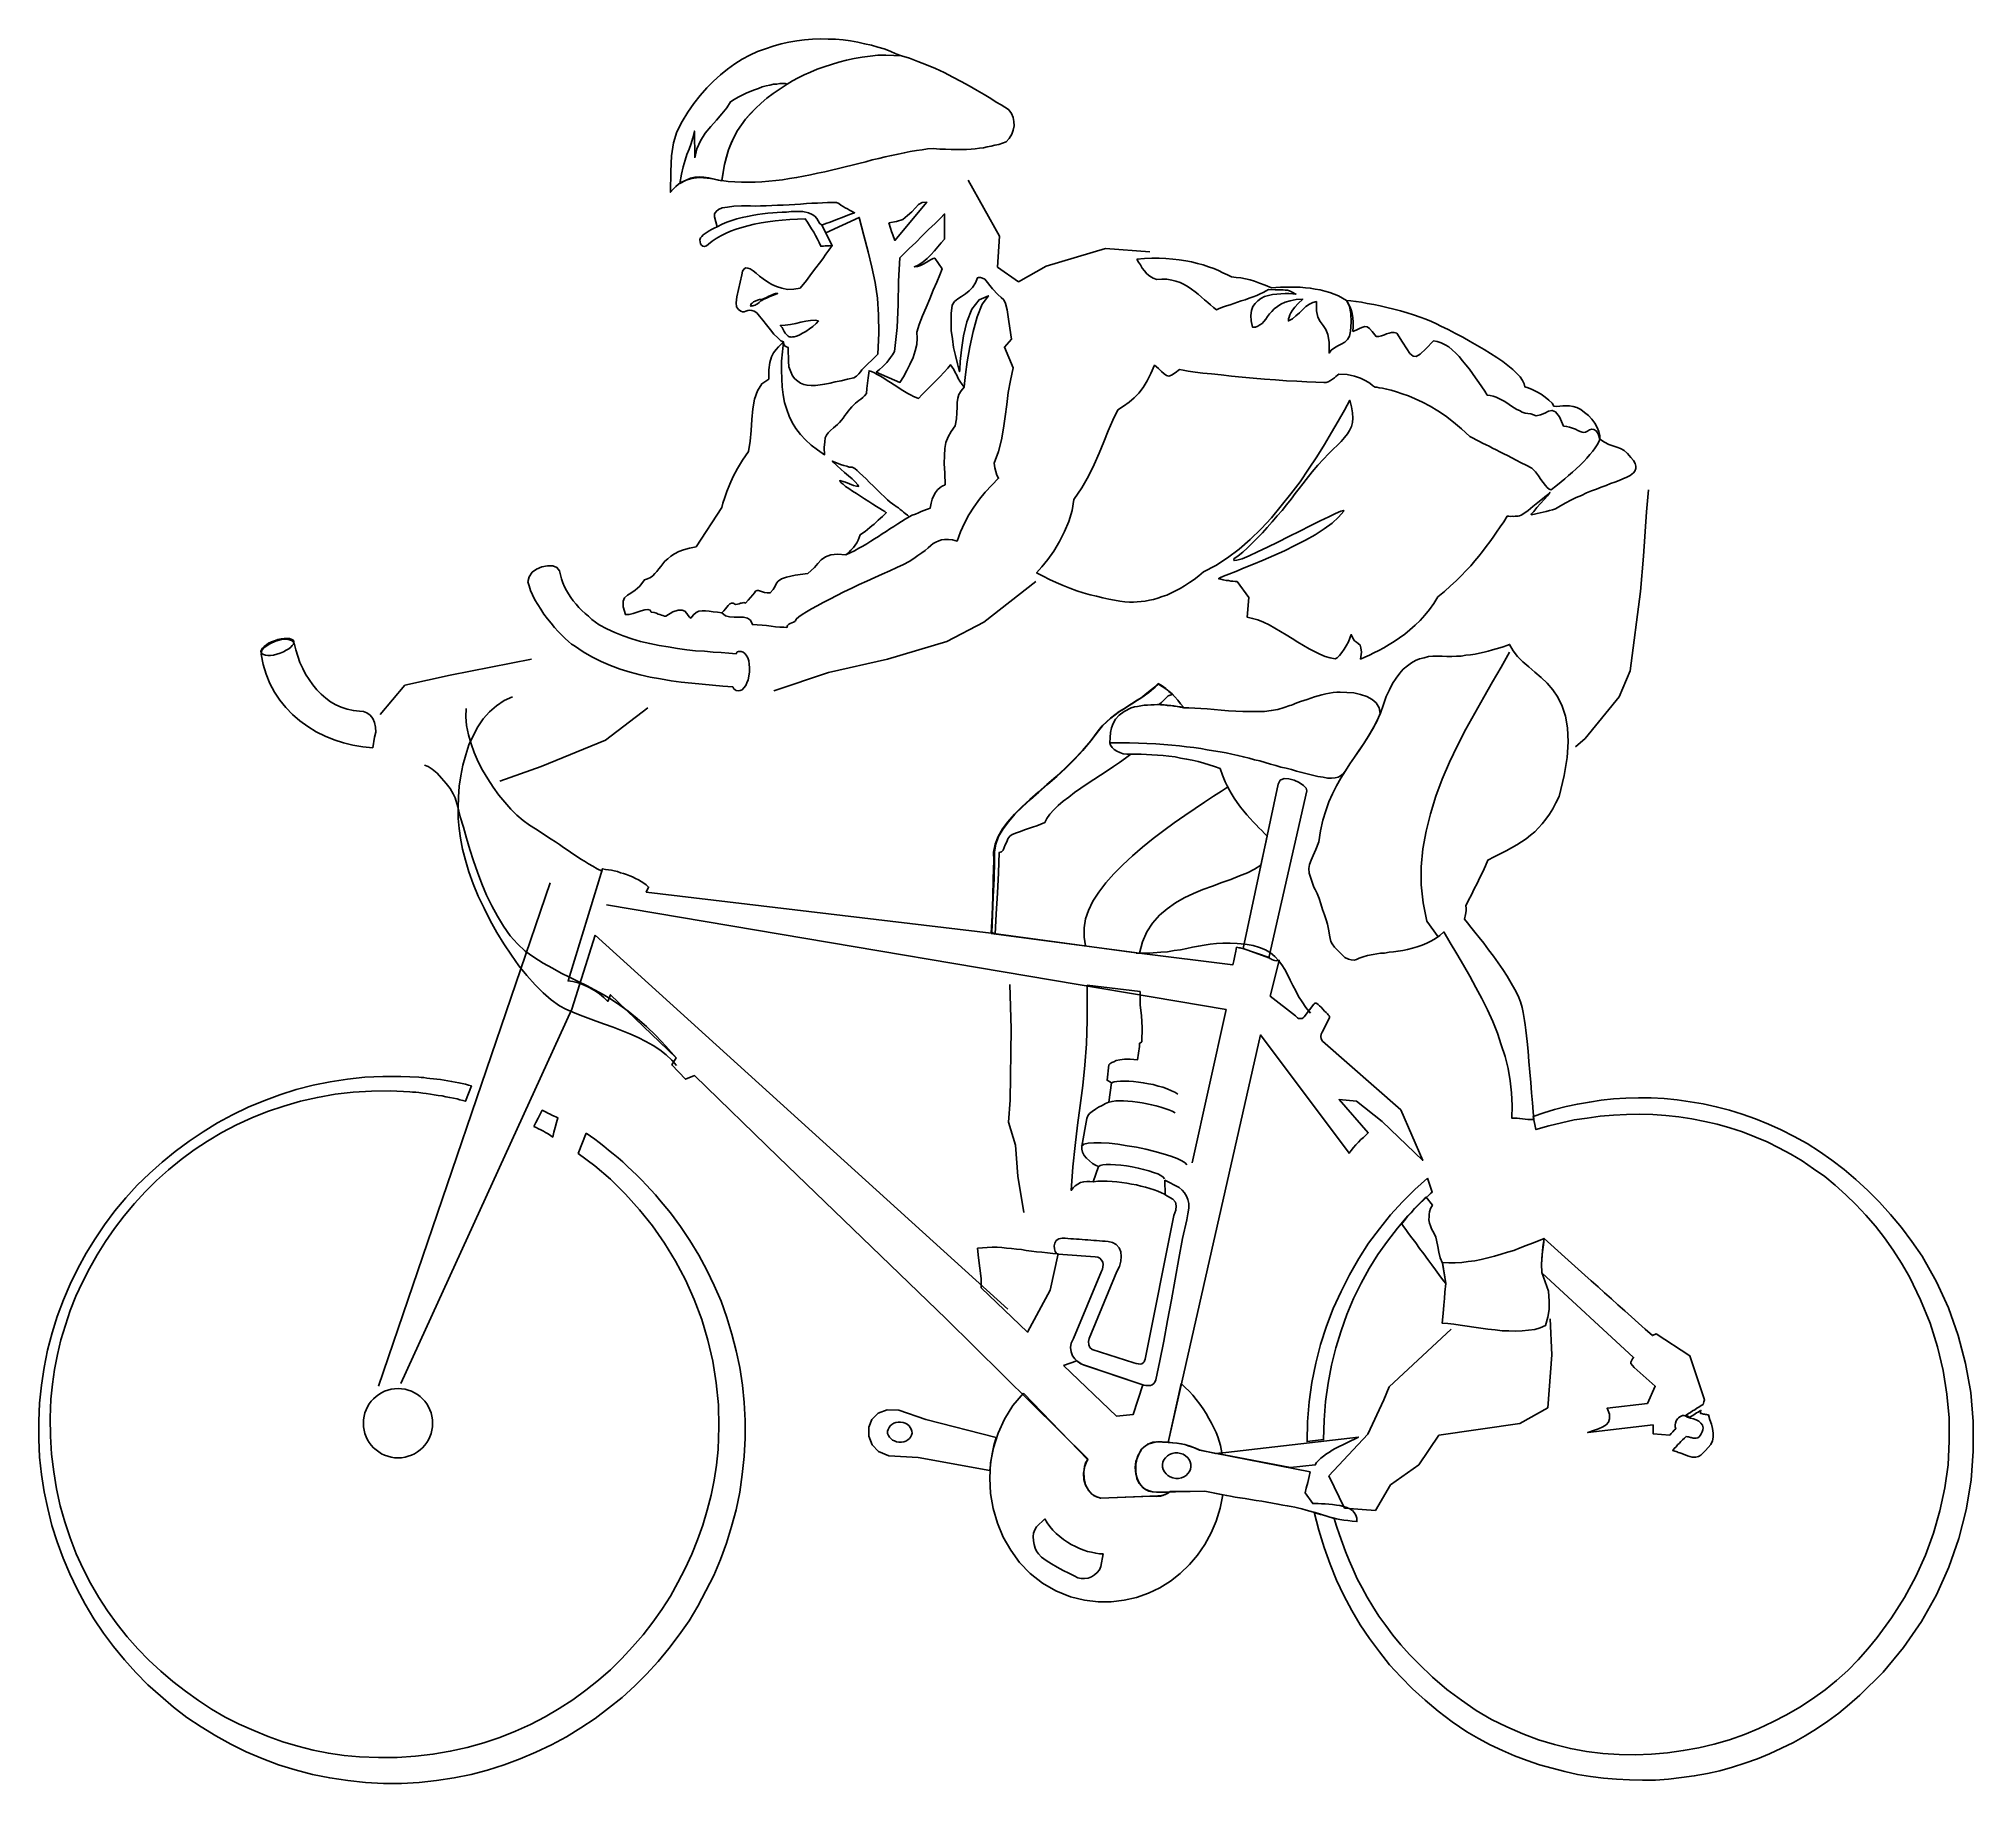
# Model space of a CAD drawing. Extents: x -87 to 83, y -84 to 69.
import ezdxf

# ---------------------------------------------------------------- set-up
doc = ezdxf.new("R2010")
doc.units = 0
doc.header["$MEASUREMENT"] = 0
doc.layers.get('0').update_dxf_attribs({"linetype": 'CONTINUOUS'})

msp = doc.modelspace()

# ---------------------------------------------------------------- linework, layer by layer
for p, q in [((-5.15, 56.63), (-2.4, 51.73)), ((-2.4, 51.73), (-2.6, 49.01)), ((1.7, 49.08), (6.9, 50.64)), ((6.9, 50.64), (10.79, 50.34)), ((-2.6, 49.01), (-0.75, 47.7)), ((-0.75, 47.7), (1.7, 49.08)), ((54.56, 29.45), (54.41, 27.51)), ((54.41, 27.51), (54.12, 23.63)), ((54.12, 23.63), (53.88, 20.52)), ((-3.78, 17.84), (0.79, 21.4)), ((53.88, 20.52), (52.97, 13.56)), ((-7.04, 16.13), (-3.78, 17.84)), ((-12.24, 14.57), (-7.04, 16.13)), ((-43.51, 14.59), (-50.65, 13.18)), ((-17.41, 13.4), (-12.24, 14.57)), ((-54.63, 12.3), (-56.78, 9.73)), ((-50.65, 13.18), (-54.63, 12.3)), ((-22.22, 11.81), (-17.41, 13.4)), ((52.97, 13.56), (52.01, 11.28)), ((-37.01, 7.46), (-33.28, 10.3)), ((52.01, 11.28), (49, 7.6)), ((-42.66, 5.15), (-37.01, 7.46)), ((49, 7.6), (48.16, 6.89)), ((-46.28, 3.86), (-42.66, 5.15)), ((-41.87, -5.07), (-56.93, -49.25)), ((-36.93, -7), (17.49, -16.19)), ((-39.97, -16.15), (-37.91, -9.67)), ((-37.91, -9.67), (-1.69, -42.49)), ((-1.5, -13.98), (-1.4, -17.89)), ((-54.96, -49.01), (-39.97, -16.15)), ((17.49, -16.19), (14.52, -29.65)), ((-1.4, -17.89), (-1.48, -24.14)), ((-1.48, -24.14), (-1.63, -26.08)), ((-1.63, -26.08), (-1, -28.08)), ((-1, -28.08), (-0.81, -30.83)), ((-0.81, -30.83), (-0.27, -34)), ((46.09, -46.49), (45.93, -43.35)), ((37.26, -44.26), (31.8, -49.31)), ((45.73, -51.15), (46.09, -46.49)), ((31.32, -50.45), (29.92, -53.47)), ((31.8, -49.31), (31.32, -50.45)), ((36.17, -53.55), (43.28, -52.53)), ((43.28, -52.53), (45.73, -51.15)), ((29.92, -53.47), (26.52, -57.12)), ((34.41, -56.15), (36.17, -53.55)), ((26.52, -57.12), (27.87, -59.96)), ((31.93, -57.92), (34.41, -56.15)), ((30.59, -60.16), (31.93, -57.92)), ((27.87, -59.96), (30.59, -60.16))]:
    msp.add_line(p, q)
at = {"linetype": 'CONTINUOUS'}
for points in [[(-30.47, 56.37), (-30.6, 56.29), (-30.83, 56.09), (-31.06, 55.84), (-31.3, 55.57), (-31.28, 57.39), (-31.2, 58.78), (-31.04, 59.92), (-30.75, 60.88), (-30.28, 61.78), (-29.78, 62.6), (-29.25, 63.38), (-28.69, 64.08), (-28.11, 64.73), (-27.52, 65.33), (-26.92, 65.89), (-26.29, 66.39), (-25.65, 66.85), (-25, 67.25), (-24.32, 67.61), (-23.65, 67.92), (-22.96, 68.18), (-22.27, 68.41), (-21.59, 68.6), (-20.9, 68.76), (-20.2, 68.88), (-19.52, 68.97), (-18.82, 69.01), (-18.15, 69.06), (-17.46, 69.03), (-16.81, 69.01), (-16.14, 68.96), (-15.5, 68.86), (-14.86, 68.76), (-14.25, 68.62), (-13.66, 68.48), (-13.1, 68.32), (-12.54, 68.16), (-12, 67.95), (-11.51, 67.74), (-11.02, 67.54), (-11.69, 67.59), (-12.39, 67.62), (-13.08, 67.6), (-13.78, 67.53), (-14.46, 67.44), (-15.16, 67.32), (-15.85, 67.18), (-16.51, 66.99), (-17.17, 66.8), (-17.81, 66.59), (-18.42, 66.37), (-18.99, 66.13), (-19.56, 65.88), (-20.09, 65.61), (-20.59, 65.36), (-21.04, 65.08), (-21.04, 65.08)], [(-1.58, 62.82), (-1.71, 62.9), (-1.94, 63.04), (-2.26, 63.26), (-2.7, 63.5), (-3.18, 63.81), (-3.75, 64.16), (-4.37, 64.52), (-5.06, 64.91), (-5.78, 65.3), (-6.51, 65.69), (-7.28, 66.08), (-8.04, 66.45), (-8.81, 66.77), (-9.57, 67.07), (-10.32, 67.34), (-11.02, 67.54), (-11.69, 67.59), (-12.39, 67.62), (-13.08, 67.6), (-13.78, 67.53), (-14.46, 67.44), (-15.16, 67.32), (-15.85, 67.18), (-16.51, 66.99), (-17.17, 66.8), (-17.81, 66.59), (-18.42, 66.37), (-18.99, 66.13), (-19.56, 65.88), (-20.09, 65.61), (-20.59, 65.36), (-21.04, 65.08), (-21.67, 64.67), (-22.28, 64.26), (-22.84, 63.83), (-23.35, 63.39), (-23.84, 62.94), (-24.28, 62.5), (-24.7, 62), (-25.07, 61.5), (-25.4, 61), (-25.7, 60.45), (-25.96, 59.89), (-26.2, 59.29), (-26.39, 58.68), (-26.56, 58.02), (-26.68, 57.33), (-26.79, 56.6), (-26.22, 56.53), (-25.64, 56.49), (-25.07, 56.45), (-24.47, 56.45), (-23.87, 56.47), (-23.27, 56.5), (-22.67, 56.55), (-22.06, 56.6), (-21.46, 56.68), (-20.85, 56.77), (-20.22, 56.87), (-19.61, 56.99), (-19, 57.11), (-18.4, 57.24), (-17.76, 57.38), (-17.15, 57.52), (-16.54, 57.67), (-15.95, 57.82), (-15.34, 57.96), (-14.76, 58.11), (-14.15, 58.26), (-13.58, 58.41), (-13, 58.55), (-12.44, 58.68), (-11.88, 58.8), (-11.32, 58.93), (-10.78, 59.03), (-10.25, 59.14), (-9.71, 59.24), (-9.2, 59.3), (-8.72, 59.38), (-8.23, 59.42), (-7.66, 59.37), (-7.14, 59.36), (-6.64, 59.32), (-6.18, 59.33), (-5.72, 59.32), (-5.32, 59.34), (-4.91, 59.36), (-4.54, 59.4), (-4.18, 59.45), (-3.82, 59.49), (-3.48, 59.56), (-3.14, 59.61), (-2.82, 59.7), (-2.48, 59.77), (-2.16, 59.89), (-1.82, 59.99), (-1.55, 60.3), (-1.33, 60.67), (-1.21, 61.02), (-1.13, 61.4), (-1.15, 61.78), (-1.22, 62.15), (-1.36, 62.49), (-1.58, 62.82)], [(-29.15, 58.6), (-29.19, 60.95), (-29.33, 60.36), (-29.49, 59.85), (-29.67, 59.36), (-29.85, 58.89), (-30.01, 58.38), (-30.19, 57.81), (-30.34, 57.15), (-30.47, 56.35), (-29.97, 56.62), (-29.55, 56.81), (-29.16, 56.9), (-28.77, 56.94), (-28.39, 56.91), (-27.94, 56.83), (-27.42, 56.72), (-26.79, 56.58), (-26.68, 57.31), (-26.56, 58), (-26.39, 58.65), (-26.2, 59.29), (-25.96, 59.87), (-25.7, 60.45), (-25.4, 61), (-25.07, 61.5), (-24.7, 62), (-24.28, 62.47), (-23.84, 62.94), (-23.35, 63.39), (-22.84, 63.83), (-22.28, 64.26), (-21.67, 64.67), (-21.04, 65.08), (-21.23, 65.12), (-21.47, 65.12), (-21.71, 65.11), (-21.97, 65.08), (-22.26, 65.06), (-22.58, 64.98), (-22.9, 64.91), (-23.24, 64.82), (-23.58, 64.7), (-23.93, 64.58), (-24.3, 64.42), (-24.65, 64.28), (-25, 64.11), (-25.35, 63.92), (-25.7, 63.73), (-26.02, 63.52), (-26.35, 62.99), (-26.78, 62.45), (-27.27, 61.91), (-27.77, 61.35), (-28.25, 60.76), (-28.66, 60.1), (-28.97, 59.38), (-29.15, 58.6)], [(-29.97, 56.62), (-29.82, 56.68), (-29.55, 56.76), (-29.26, 56.81), (-29, 56.84), (-28.71, 56.86), (-28.4, 56.84), (-28.09, 56.82), (-27.78, 56.77), (-27.45, 56.72), (-27.12, 56.65), (-26.79, 56.58), (-26.68, 57.31), (-26.56, 58), (-26.39, 58.65), (-26.2, 59.29), (-25.96, 59.87), (-25.7, 60.45), (-25.4, 61), (-25.07, 61.5), (-24.7, 62), (-24.28, 62.47), (-23.84, 62.94), (-23.35, 63.39), (-22.84, 63.83), (-22.28, 64.26), (-21.67, 64.67), (-21.04, 65.08), (-21.04, 65.08), (-21.04, 65.08)], [(-29.97, 56.62), (-30.07, 56.58), (-30.34, 56.46), (-30.47, 56.37)], [(-16.72, 54.69), (-17.1, 54.67), (-17.51, 54.68), (-17.94, 54.66), (-18.4, 54.62), (-18.88, 54.61), (-19.36, 54.58), (-19.87, 54.54), (-20.38, 54.51), (-20.88, 54.47), (-21.39, 54.44), (-21.89, 54.43), (-22.4, 54.4), (-22.9, 54.39), (-23.38, 54.38), (-23.84, 54.36), (-24.27, 54.37), (-25.06, 54.38), (-25.73, 54.34), (-26.29, 54.28), (-26.75, 54.2), (-27.07, 54.06), (-27.3, 53.88), (-27.44, 53.68), (-27.43, 53.41), (-27.19, 52.55), (-26.76, 52.76), (-26.34, 52.95), (-25.9, 53.1), (-25.46, 53.24), (-24.99, 53.35), (-24.55, 53.46), (-24.12, 53.54), (-23.66, 53.61), (-23.22, 53.67), (-22.76, 53.73), (-22.32, 53.77), (-21.92, 53.79), (-21.48, 53.83), (-21.1, 53.84), (-20.71, 53.89), (-20.32, 53.9), (-19.68, 53.88), (-19.18, 53.77), (-18.86, 53.63), (-18.63, 53.47), (-18.46, 53.26), (-18.33, 53.06), (-18.2, 52.86), (-18.02, 52.68), (-17.65, 52.82), (-17.28, 52.96), (-16.93, 53.1), (-16.56, 53.24), (-16.22, 53.36), (-15.87, 53.5), (-15.5, 53.64), (-15.13, 53.78), (-15.36, 53.89), (-15.57, 54), (-15.75, 54.11), (-15.96, 54.22), (-16.15, 54.33), (-16.33, 54.44), (-16.51, 54.58), (-16.72, 54.69)], [(-12.13, 52.9), (-11.98, 52.41), (-11.88, 52.14), (-11.78, 51.85), (-11.6, 51.35), (-8.8, 54.71), (-9.19, 54.67), (-9.52, 54.5), (-9.8, 54.21), (-10.12, 53.85), (-10.48, 53.52), (-10.91, 53.19), (-11.45, 53), (-12.13, 52.9)], [(-17.1, 50.9), (-17.22, 50.89), (-17.34, 50.87), (-17.49, 50.86), (-17.61, 50.87), (-17.73, 50.86), (-17.87, 50.84), (-17.99, 50.85), (-18.11, 50.84), (-18.25, 51.16), (-18.4, 51.46), (-18.57, 51.78), (-18.71, 52.08), (-18.91, 52.36), (-19.08, 52.66), (-19.27, 52.94), (-19.46, 53.24), (-20.14, 53.22), (-20.81, 53.17), (-21.49, 53.13), (-22.12, 53.06), (-22.74, 52.99), (-23.35, 52.89), (-23.94, 52.76), (-24.5, 52.64), (-25.03, 52.49), (-25.53, 52.33), (-26.02, 52.15), (-26.47, 51.95), (-26.89, 51.74), (-27.29, 51.51), (-27.64, 51.27), (-27.95, 51.01), (-28.15, 50.88), (-28.33, 50.82), (-28.47, 50.85), (-28.58, 50.93), (-28.67, 51.06), (-28.7, 51.23), (-28.71, 51.4), (-28.65, 51.56), (-28.55, 51.7), (-28.42, 51.83), (-28.26, 51.94), (-28.09, 52.07), (-27.91, 52.18), (-27.69, 52.3), (-27.46, 52.43), (-27.19, 52.55), (-26.76, 52.76), (-26.34, 52.95), (-25.9, 53.1), (-25.46, 53.24), (-24.99, 53.35), (-24.55, 53.46), (-24.12, 53.54), (-23.66, 53.61), (-23.22, 53.67), (-22.76, 53.73), (-22.32, 53.77), (-21.92, 53.79), (-21.48, 53.83), (-21.1, 53.84), (-20.71, 53.89), (-20.32, 53.9), (-19.68, 53.88), (-19.18, 53.77), (-18.86, 53.63), (-18.63, 53.47), (-18.46, 53.26), (-18.33, 53.06), (-18.2, 52.86), (-18.02, 52.68), (-17.1, 50.9)], [(-14.5, 39.97), (-13.1, 41.37), (-13.01, 43.21), (-13.03, 44.82), (-13.13, 46.29), (-13.34, 47.65), (-13.62, 48.99), (-13.95, 50.33), (-14.33, 51.77), (-14.73, 53.36), (-17.66, 52), (-17.1, 50.9), (-17.39, 50.5), (-17.66, 50.13), (-17.93, 49.74), (-18.2, 49.36), (-18.54, 48.93), (-18.92, 48.43), (-19.37, 47.84), (-19.92, 47.16), (-20.48, 47.06), (-21.01, 47.05), (-21.51, 47.14), (-21.98, 47.29), (-22.39, 47.49), (-22.78, 47.71), (-23.15, 47.98), (-23.49, 48.22), (-23.78, 48.46), (-24.05, 48.67), (-24.3, 48.84), (-24.51, 48.92), (-24.68, 48.94), (-24.83, 48.85), (-24.97, 48.65), (-25.04, 48.32), (-25.47, 46.38), (-25.53, 45.88), (-25.49, 45.52), (-25.34, 45.29), (-25.11, 45.13), (-24.97, 45.07), (-24.83, 45.09), (-24.68, 45.13), (-24.51, 45.18), (-24.34, 45.22), (-24.15, 45.2), (-23.96, 45.14), (-23.73, 44.98), (-23.49, 44.7), (-23.18, 44.34), (-22.88, 43.93), (-22.53, 43.5), (-22.22, 43.12), (-21.88, 42.78), (-21.61, 42.54), (-21.38, 42.43), (-21.35, 42.21), (-21.24, 42.06), (-21.1, 42), (-20.96, 41.94), (-20.97, 41.49), (-20.95, 41.13), (-20.94, 40.74), (-20.9, 40.24), (-20.74, 39.82), (-20.58, 39.47), (-20.38, 39.19), (-20.13, 38.98), (-19.88, 38.82), (-19.6, 38.7), (-19.3, 38.63), (-18.94, 38.6), (-18.58, 38.62), (-18.17, 38.66), (-17.76, 38.73), (-17.29, 38.81), (-16.83, 38.92), (-16.32, 39.03), (-15.76, 39.15), (-15.2, 39.28), (-14.97, 39.43), (-14.76, 39.63), (-14.61, 39.81), (-14.5, 39.97)], [(-13.24, 39.78), (-12.94, 40.02), (-12.68, 40.24), (-12.47, 40.44), (-12.29, 40.64), (-12.13, 40.85), (-11.97, 41.07), (-11.81, 41.3), (-11.64, 41.58), (-11.39, 43.69), (-11.31, 45.72), (-11.27, 47.76), (-11.17, 49.81), (-10.8, 50.17), (-10.34, 50.63), (-9.77, 51.17), (-9.2, 51.75), (-8.63, 52.3), (-8.06, 52.84), (-7.59, 53.3), (-7.23, 53.68), (-7.25, 51.46), (-7.54, 51.14), (-7.83, 50.78), (-8.12, 50.42), (-8.44, 50.08), (-8.75, 49.75), (-9.11, 49.46), (-9.49, 49.2), (-9.88, 49.04), (-9.62, 49.07), (-9.35, 49.14), (-9.1, 49.27), (-8.85, 49.42), (-8.62, 49.55), (-8.42, 49.67), (-8.24, 49.76), (-8.1, 49.79), (-7.45, 48.86), (-7.66, 48.32), (-7.92, 47.67), (-8.22, 46.97), (-8.54, 46.23), (-8.86, 45.46), (-9.18, 44.72), (-9.45, 43.97), (-9.67, 43.3), (-9.64, 42.77), (-9.68, 42.22), (-9.82, 41.65), (-10, 41.07), (-10.27, 40.46), (-10.55, 39.91), (-10.85, 39.38), (-11.15, 38.88), (-13.24, 39.78)], [(9.66, 49.7), (10.31, 49.75), (10.96, 49.79), (11.61, 49.79), (12.2, 49.77), (12.8, 49.7), (13.37, 49.63), (13.94, 49.54), (14.46, 49.46), (14.97, 49.32), (15.47, 49.19), (15.94, 49.03), (16.4, 48.88), (16.82, 48.7), (17.21, 48.51), (17.61, 48.33), (17.95, 48.14), (18.38, 48.1), (18.79, 48.05), (19.19, 47.97), (19.59, 47.89), (19.99, 47.77), (20.43, 47.59), (20.92, 47.41), (21.48, 47.18), (21.86, 47.22), (22.27, 47.24), (22.7, 47.25), (23.14, 47.24), (23.57, 47.23), (24, 47.23), (24.45, 47.19), (24.88, 47.16), (25.3, 47.08), (25.73, 47), (26.15, 46.9), (26.58, 46.77), (26.97, 46.64), (27.34, 46.47), (27.71, 46.27), (28.06, 46.06), (28.33, 45.53), (28.45, 44.92), (28.47, 44.18), (28.41, 43.37), (28.32, 42.94), (28.13, 42.65), (27.9, 42.4), (27.6, 42.23), (27.3, 42.09), (27, 41.92), (26.72, 41.72), (26.53, 41.45), (26.53, 42.41), (26.42, 43.09), (26.24, 43.53), (26, 43.89), (25.74, 44.22), (25.55, 44.62), (25.42, 45.15), (25.41, 45.97), (25.1, 45.9), (24.8, 45.75), (24.49, 45.53), (24.21, 45.27), (23.93, 45), (23.62, 44.71), (23.31, 44.47), (22.96, 44.28), (22.97, 44.45), (23.01, 44.61), (23.07, 44.8), (23.16, 44.99), (23.32, 45.21), (23.53, 45.49), (23.82, 45.82), (24.21, 46.2), (23.63, 46.15), (23.12, 46.05), (22.68, 45.91), (22.3, 45.75), (22, 45.55), (21.72, 45.34), (21.49, 45.11), (21.3, 44.89), (21.12, 44.66), (20.96, 44.43), (20.8, 44.23), (20.64, 44.05), (20.46, 43.92), (20.26, 43.82), (20.07, 43.74), (19.8, 43.73), (19.7, 44.29), (19.66, 44.75), (19.72, 45.18), (19.84, 45.53), (20.03, 45.82), (20.26, 46.04), (20.54, 46.24), (20.87, 46.41), (21.21, 46.5), (21.55, 46.59), (21.94, 46.64), (22.3, 46.66), (22.66, 46.68), (23, 46.68), (23.33, 46.65), (23.62, 46.63), (23.29, 46.8), (23.04, 46.91), (22.88, 46.97), (22.68, 46.99), (22.49, 47), (22.21, 47), (21.78, 47.01), (21.2, 47.05), (21, 46.92), (20.75, 46.77), (20.48, 46.65), (20.18, 46.51), (19.86, 46.39), (19.51, 46.27), (19.17, 46.13), (18.82, 46.03), (18.48, 45.92), (18.16, 45.8), (17.84, 45.7), (17.52, 45.6), (17.25, 45.51), (17.01, 45.43), (16.81, 45.35), (16.63, 45.26), (16.38, 45.45), (16.11, 45.69), (15.87, 45.9), (15.6, 46.13), (15.33, 46.37), (15.04, 46.63), (14.76, 46.84), (14.45, 47.08), (14.15, 47.27), (13.8, 47.47), (13.46, 47.64), (13.08, 47.76), (12.71, 47.86), (12.28, 47.94), (11.85, 47.95), (11.39, 47.91), (11.09, 48.03), (10.79, 48.2), (10.54, 48.41), (10.32, 48.67), (10.13, 48.92), (9.96, 49.2), (9.78, 49.45), (9.66, 49.7)], [(-5.5, 38.45), (-5.48, 38.78), (-5.39, 39.57), (-5.26, 40.69), (-5.02, 41.99), (-4.73, 43.35), (-4.36, 44.65), (-3.92, 45.74), (-3.39, 46.49), (-4.2, 46.12), (-4.84, 45.3), (-5.29, 44.19), (-5.57, 42.96), (-5.76, 41.73), (-5.86, 40.71), (-5.89, 40.01), (-5.93, 39.82), (-6.11, 40.51), (-6.28, 41.24), (-6.44, 41.95), (-6.55, 42.7), (-6.64, 43.43), (-6.65, 44.17), (-6.64, 44.94), (-6.56, 45.67), (-6.35, 45.97), (-6.07, 46.21), (-5.74, 46.43), (-5.39, 46.66), (-5.08, 46.93), (-4.77, 47.22), (-4.52, 47.61), (-4.35, 48.07), (-4.25, 48.09), (-4.08, 48.08), (-3.89, 48.04), (-3.71, 47.95), (-3.03, 47.09), (-2.56, 46.59), (-2.25, 46.33), (-2.02, 46.12), (-1.88, 45.8), (-1.75, 45.24), (-1.59, 44.24), (-1.35, 42.67), (-1.98, 41.97), (-1.2, 40.16), (-1.45, 39.06), (-1.65, 37.99), (-1.78, 36.95), (-1.91, 35.9), (-2.06, 34.86), (-2.23, 33.84), (-2.5, 32.81), (-2.89, 31.78), (-2.82, 31.39), (-2.73, 31.05), (-2.63, 30.73), (-2.49, 30.46), (-3.08, 29.85), (-3.66, 29.25), (-4.18, 28.62), (-4.67, 27.93), (-5.1, 27.25), (-5.49, 26.51), (-5.84, 25.75), (-6.14, 24.95), (-6.54, 25.06), (-6.9, 25.08), (-7.23, 25.08), (-7.5, 25.06), (-7.74, 24.98), (-7.99, 24.85), (-8.22, 24.73), (-8.45, 24.55), (-8.68, 24.35), (-8.93, 24.13), (-9.24, 23.92), (-9.57, 23.68), (-9.92, 23.42), (-10.35, 23.14), (-10.85, 22.89), (-11.42, 22.62), (-12.04, 22.33), (-12.71, 22.05), (-13.36, 21.76), (-14.05, 21.43), (-14.72, 21.12), (-15.39, 20.81), (-16.07, 20.48), (-16.69, 20.17), (-17.31, 19.85), (-17.88, 19.56), (-18.43, 19.27), (-18.93, 18.99), (-19.36, 18.74), (-19.74, 18.5), (-20.04, 18.29), (-20.27, 18.09), (-20.31, 17.95), (-20.39, 17.88), (-20.51, 17.82), (-20.63, 17.78), (-20.78, 17.72), (-20.91, 17.66), (-21.01, 17.54), (-21.07, 17.36), (-21.36, 17.38), (-21.69, 17.4), (-22.07, 17.43), (-22.45, 17.48), (-22.86, 17.52), (-23.26, 17.55), (-23.69, 17.58), (-24.1, 17.61), (-24.26, 18), (-24.53, 18.19), (-24.89, 18.27), (-25.29, 18.27), (-25.7, 18.26), (-26.11, 18.29), (-26.48, 18.39), (-26.78, 18.65), (-26.62, 18.81), (-26.46, 18.99), (-26.35, 19.15), (-26.22, 19.3), (-26.09, 19.44), (-25.94, 19.5), (-25.78, 19.49), (-25.59, 19.38), (-25.42, 19.41), (-25.28, 19.45), (-25.15, 19.49), (-25.06, 19.5), (-24.96, 19.52), (-24.86, 19.54), (-24.77, 19.53), (-24.7, 19.5), (-24.49, 19.75), (-24.28, 20), (-24.07, 20.24), (-23.93, 20.4), (-23.83, 20.56), (-23.7, 20.6), (-23.56, 20.61), (-23.4, 20.55), (-23.23, 20.49), (-23.05, 20.43), (-22.81, 20.39), (-22.54, 20.39), (-22.28, 20.71), (-22.12, 20.98), (-22, 21.24), (-21.84, 21.44), (-21.56, 21.64), (-21.1, 21.79), (-20.34, 21.95), (-19.25, 22.09), (-18.94, 22.35), (-18.66, 22.64), (-18.37, 22.98), (-18.06, 23.29), (-17.7, 23.55), (-17.23, 23.73), (-16.63, 23.8), (-15.89, 23.73), (-15.52, 23.91), (-15.14, 24.1), (-14.77, 24.31), (-14.42, 24.5), (-14.07, 24.71), (-13.72, 24.93), (-13.39, 25.14), (-13.04, 25.35), (-12.71, 25.57), (-12.36, 25.78), (-12.03, 26.02), (-11.7, 26.24), (-11.35, 26.45), (-11.02, 26.67), (-10.69, 26.88), (-10.34, 27.09), (-10.07, 27.22), (-9.8, 27.32), (-9.52, 27.44), (-9.28, 27.54), (-9.05, 27.64), (-8.83, 27.72), (-8.63, 27.78), (-8.49, 27.84), (-8.41, 28.27), (-8.31, 28.64), (-8.19, 28.94), (-8.02, 29.22), (-7.84, 29.45), (-7.63, 29.65), (-7.43, 29.77), (-7.18, 29.9), (-7.22, 30.91), (-7.26, 31.75), (-7.25, 32.45), (-7.2, 33.07), (-7.11, 33.61), (-6.93, 34.1), (-6.66, 34.56), (-6.29, 35.06), (-6.19, 35.67), (-6.15, 36.22), (-6.14, 36.7), (-6.13, 37.11), (-6.08, 37.49), (-5.98, 37.82), (-5.79, 38.14), (-5.5, 38.45)], [(-23.47, 46.16), (-23.28, 46.17), (-23.08, 46.25), (-22.86, 46.33), (-22.66, 46.44), (-22.44, 46.54), (-22.24, 46.62), (-22.07, 46.68), (-21.9, 46.69), (-22.1, 46.61), (-22.35, 46.51), (-22.62, 46.38), (-22.87, 46.28), (-23.09, 46.18), (-23.27, 46.07), (-23.36, 46.03), (-23.39, 46.01), (-23.52, 45.9), (-23.65, 45.79), (-23.77, 45.73), (-23.87, 45.66), (-23.97, 45.62), (-24.07, 45.61), (-24.17, 45.59), (-24.24, 45.57), (-24.26, 45.62), (-24.25, 45.69), (-24.2, 45.78), (-24.12, 45.85), (-24.02, 45.94), (-23.87, 46.02), (-23.67, 46.1), (-23.47, 46.16)], [(28.6, 43.35), (28.63, 43.78), (28.63, 44.17), (28.61, 44.55), (28.55, 44.92), (28.48, 45.26), (28.35, 45.55), (28.21, 45.83), (28.06, 46.08), (28.44, 46.05), (28.89, 45.99), (29.36, 45.91), (29.88, 45.82), (30.45, 45.73), (31.02, 45.59), (31.61, 45.45), (32.2, 45.31), (32.81, 45.15), (33.39, 44.98), (33.95, 44.8), (34.52, 44.61), (35.03, 44.43), (35.52, 44.22), (35.96, 44.02), (36.35, 43.82), (36.97, 43.51), (37.62, 43.18), (38.27, 42.84), (38.91, 42.48), (39.53, 42.12), (40.13, 41.76), (40.7, 41.41), (41.25, 41.06), (41.77, 40.71), (42.23, 40.36), (42.65, 40.01), (42.99, 39.68), (43.3, 39.37), (43.52, 39.06), (43.66, 38.76), (43.71, 38.5), (44.02, 38.4), (44.37, 38.26), (44.76, 38.06), (45.15, 37.84), (45.51, 37.57), (45.83, 37.33), (46.1, 37.05), (46.27, 36.79), (46.53, 36.77), (46.8, 36.78), (47.06, 36.81), (47.35, 36.83), (47.64, 36.81), (47.95, 36.76), (48.27, 36.67), (48.62, 36.5), (48.96, 36.25), (49.3, 35.96), (49.59, 35.66), (49.85, 35.3), (50.06, 34.93), (50.2, 34.58), (50.3, 34.21), (50.3, 33.9), (50.14, 34.37), (49.97, 34.64), (49.78, 34.75), (49.59, 34.77), (49.4, 34.71), (49.22, 34.6), (49.05, 34.52), (48.9, 34.49), (48.76, 34.52), (48.57, 34.58), (48.36, 34.67), (48.15, 34.76), (47.9, 34.85), (47.64, 34.94), (47.38, 35.01), (47.12, 35.05), (46.75, 35.87), (46.4, 36.3), (46.1, 36.42), (45.78, 36.35), (45.46, 36.18), (45.09, 36.02), (44.7, 35.95), (44.25, 36.11), (43.99, 36.15), (43.73, 36.19), (43.48, 36.28), (43.24, 36.4), (43.01, 36.51), (42.78, 36.65), (42.55, 36.79), (42.35, 36.95), (42.12, 37.08), (41.89, 37.22), (41.66, 37.36), (41.43, 37.47), (41.2, 37.58), (40.94, 37.68), (40.68, 37.72), (40.42, 37.76), (40.19, 38.12), (39.93, 38.5), (39.67, 38.87), (39.39, 39.28), (39.13, 39.66), (38.85, 40.04), (38.54, 40.42), (38.25, 40.78), (37.95, 41.14), (37.66, 41.45), (37.34, 41.73), (37.03, 42), (36.71, 42.19), (36.36, 42.36), (36.03, 42.48), (35.7, 42.53), (35.03, 41.84), (34.53, 41.37), (34.16, 41.16), (33.9, 41.18), (33.63, 41.42), (33.35, 41.82), (32.98, 42.42), (32.47, 43.21), (32.23, 43.27), (32.02, 43.26), (31.8, 43.21), (31.57, 43.13), (31.38, 43.05), (31.13, 42.97), (30.91, 42.92), (30.65, 42.91), (30.32, 43.34), (30.08, 43.6), (29.87, 43.76), (29.68, 43.78), (29.49, 43.74), (29.26, 43.64), (28.97, 43.49), (28.6, 43.35)], [(-18.29, 44.28), (-18.51, 44.04), (-18.79, 43.79), (-19.09, 43.58), (-19.4, 43.36), (-19.72, 43.19), (-19.99, 43.04), (-20.24, 42.94), (-20.44, 42.89), (-20.58, 42.87), (-20.7, 42.86), (-20.8, 42.87), (-20.87, 42.89), (-20.96, 42.95), (-21.03, 43), (-21.12, 43.08), (-21.23, 43.21), (-21.32, 43.34), (-21.4, 43.51), (-21.5, 43.71), (-21.66, 43.89), (-21.22, 43.9), (-20.76, 43.97), (-20.3, 44.05), (-19.84, 44.16), (-19.4, 44.25), (-18.99, 44.31), (-18.6, 44.33), (-18.29, 44.28)], [(-26.78, 18.65), (-27.16, 18.7), (-27.54, 18.73), (-27.89, 18.78), (-28.22, 18.83), (-28.51, 18.83), (-28.8, 18.8), (-29.05, 18.68), (-29.28, 18.48), (-29.52, 18.19), (-29.63, 18.27), (-29.74, 18.42), (-29.87, 18.6), (-30.03, 18.78), (-30.26, 18.89), (-30.62, 18.89), (-31.08, 18.74), (-31.71, 18.35), (-31.83, 18.36), (-31.97, 18.4), (-32.09, 18.45), (-32.23, 18.49), (-32.37, 18.54), (-32.53, 18.61), (-32.74, 18.67), (-32.98, 18.71), (-33.09, 18.89), (-33.3, 18.95), (-33.56, 18.92), (-33.88, 18.83), (-34.23, 18.71), (-34.57, 18.59), (-34.94, 18.5), (-35.25, 18.5), (-35.44, 19.18), (-35.45, 19.66), (-35.33, 19.97), (-35.07, 20.19), (-34.77, 20.38), (-34.39, 20.64), (-33.98, 20.99), (-33.58, 21.54), (-33.31, 21.64), (-33.06, 21.76), (-32.86, 21.91), (-32.68, 22.09), (-32.5, 22.27), (-32.33, 22.5), (-32.15, 22.72), (-31.96, 22.95), (-31.78, 23.18), (-31.52, 23.4), (-31.27, 23.62), (-30.94, 23.83), (-30.57, 24.02), (-30.15, 24.18), (-29.63, 24.33), (-29.05, 24.43), (-26.8, 27.9), (-26.7, 28.28), (-26.54, 28.77), (-26.35, 29.31), (-26.09, 29.94), (-25.8, 30.61), (-25.41, 31.32), (-24.97, 32.06), (-24.46, 32.81), (-24.3, 33.71), (-24.22, 34.66), (-24.15, 35.62), (-24.08, 36.55), (-23.92, 37.4), (-23.67, 38.14), (-23.27, 38.76), (-22.66, 39.17), (-22.65, 39.98), (-22.57, 40.63), (-22.42, 41.12), (-22.25, 41.49), (-22.03, 41.78), (-21.8, 42.01), (-21.59, 42.23), (-21.38, 42.45), (-21.47, 41.57), (-21.54, 40.74), (-21.55, 39.95), (-21.53, 39.18), (-21.49, 38.48), (-21.4, 37.78), (-21.28, 37.12), (-21.09, 36.51), (-20.87, 35.92), (-20.6, 35.37), (-20.28, 34.82), (-19.89, 34.31), (-19.44, 33.85), (-18.95, 33.38), (-18.38, 32.95), (-17.77, 32.52), (-17.79, 33.17), (-17.76, 33.65), (-17.71, 34), (-17.61, 34.26), (-17.45, 34.46), (-17.25, 34.66), (-16.99, 34.88), (-16.63, 35.19), (-16.45, 35.37), (-16.29, 35.57), (-16.13, 35.75), (-15.98, 35.96), (-15.84, 36.14), (-15.71, 36.34), (-15.55, 36.52), (-15.39, 36.73), (-15.21, 36.91), (-15.05, 37.06), (-14.9, 37.17), (-14.75, 37.3), (-14.59, 37.41), (-14.42, 37.54), (-14.26, 37.7), (-14.1, 37.9), (-14.07, 38.35), (-14.01, 38.8), (-13.95, 39.28), (-13.86, 39.9), (-13.65, 39.83), (-13.39, 39.72), (-13.14, 39.58), (-12.86, 39.44), (-12.56, 39.25), (-12.26, 39.06), (-11.97, 38.87), (-11.65, 38.67), (-11.35, 38.46), (-11.05, 38.27), (-10.76, 38.08), (-10.46, 37.91), (-10.18, 37.77), (-9.95, 37.64), (-9.72, 37.55), (-9.51, 37.48), (-9.19, 37.82), (-8.83, 38.2), (-8.44, 38.58), (-8.03, 39), (-7.64, 39.38), (-7.27, 39.78), (-6.96, 40.12), (-6.7, 40.43), (-6.57, 40.23), (-6.42, 40.01), (-6.29, 39.76), (-6.17, 39.51), (-6.04, 39.23), (-5.89, 38.98), (-5.7, 38.7), (-5.5, 38.45), (-5.79, 38.14), (-5.98, 37.82), (-6.08, 37.49), (-6.13, 37.11), (-6.14, 36.7), (-6.15, 36.22), (-6.19, 35.67), (-6.29, 35.06), (-6.66, 34.56), (-6.93, 34.1), (-7.11, 33.61), (-7.2, 33.07), (-7.25, 32.45), (-7.26, 31.75), (-7.22, 30.91), (-7.18, 29.9), (-7.43, 29.77), (-7.63, 29.65), (-7.84, 29.45), (-8.02, 29.22), (-8.19, 28.94), (-8.31, 28.64), (-8.41, 28.27), (-8.49, 27.84), (-8.63, 27.78), (-8.83, 27.72), (-9.05, 27.64), (-9.28, 27.54), (-9.52, 27.44), (-9.8, 27.32), (-10.07, 27.22), (-10.34, 27.09), (-10.5, 27.23), (-10.68, 27.36), (-10.84, 27.49), (-10.97, 27.6), (-11.13, 27.73), (-11.29, 27.86), (-11.47, 27.97), (-11.63, 28.1), (-11.7, 28.13), (-11.81, 28.21), (-12.02, 28.37), (-12.24, 28.58), (-12.51, 28.84), (-12.82, 29.13), (-13.14, 29.44), (-13.47, 29.78), (-13.81, 30.09), (-14.12, 30.4), (-14.41, 30.68), (-14.7, 30.95), (-14.92, 31.15), (-15.1, 31.31), (-15.24, 31.39), (-15.29, 31.42), (-15.33, 31.43), (-15.43, 31.43), (-15.6, 31.45), (-15.81, 31.51), (-16.07, 31.58), (-16.37, 31.67), (-16.72, 31.82), (-17.09, 31.97), (-16.91, 31.78), (-16.67, 31.55), (-16.35, 31.26), (-16.02, 30.97), (-15.68, 30.68), (-15.34, 30.4), (-15.07, 30.14), (-14.85, 29.9), (-14.79, 29.75), (-14.96, 29.77), (-15.24, 29.84), (-15.59, 29.98), (-15.94, 30.13), (-16.24, 30.22), (-16.43, 30.26), (-16.41, 30.16), (-16.32, 30.06), (-16.14, 29.93), (-15.92, 29.74), (-15.64, 29.56), (-15.32, 29.34), (-14.98, 29.12), (-14.62, 28.88), (-14.25, 28.66), (-13.88, 28.42), (-13.52, 28.2), (-13.2, 27.98), (-12.92, 27.82), (-12.67, 27.65), (-12.49, 27.54), (-12.4, 27.46), (-12.35, 27.44), (-12.51, 27.28), (-12.69, 27.1), (-12.87, 26.95), (-13.05, 26.77), (-13.23, 26.62), (-13.41, 26.44), (-13.61, 26.29), (-13.79, 26.13), (-14, 25.96), (-14.2, 25.8), (-14.43, 25.65), (-14.63, 25.5), (-14.72, 25.27), (-14.81, 25.03), (-14.95, 24.8), (-15.09, 24.58), (-15.24, 24.37), (-15.45, 24.15), (-15.66, 23.92), (-15.89, 23.73), (-16.63, 23.8), (-17.23, 23.73), (-17.7, 23.55), (-18.06, 23.29), (-18.37, 22.98), (-18.66, 22.64), (-18.94, 22.35), (-19.25, 22.09), (-20.34, 21.95), (-21.1, 21.79), (-21.56, 21.64), (-21.84, 21.44), (-22, 21.24), (-22.12, 20.98), (-22.28, 20.71), (-22.54, 20.39), (-22.81, 20.39), (-23.05, 20.43), (-23.23, 20.49), (-23.4, 20.55), (-23.56, 20.61), (-23.7, 20.6), (-23.83, 20.56), (-23.93, 20.4), (-24.07, 20.24), (-24.28, 20), (-24.49, 19.75), (-24.7, 19.5), (-24.77, 19.53), (-24.86, 19.54), (-24.96, 19.52), (-25.06, 19.5), (-25.15, 19.49), (-25.28, 19.45), (-25.42, 19.41), (-25.59, 19.38), (-25.78, 19.49), (-25.94, 19.5), (-26.09, 19.44), (-26.22, 19.3), (-26.35, 19.15), (-26.46, 18.99), (-26.62, 18.81), (-26.78, 18.65)], [(52.95, 30.7), (53.11, 30.81), (53.26, 30.94), (53.37, 31.1), (53.46, 31.31), (53.45, 31.53), (53.39, 31.75), (53.27, 32.02), (53.03, 32.28), (52.72, 32.64), (52.43, 32.9), (52.1, 33.07), (51.8, 33.19), (51.45, 33.31), (51.1, 33.43), (50.71, 33.63), (50.3, 33.9), (50.21, 33.67), (50.07, 33.41), (49.9, 33.14), (49.69, 32.84), (49.43, 32.55), (49.16, 32.24), (48.88, 31.92), (48.56, 31.61), (48.23, 31.3), (47.9, 31.01), (47.56, 30.7), (47.23, 30.42), (46.9, 30.15), (46.59, 29.89), (46.31, 29.67), (46.03, 29.45), (45.86, 29.51), (45.68, 29.65), (45.53, 29.83), (45.33, 30.08), (45.11, 30.36), (44.9, 30.69), (44.64, 31.02), (44.33, 31.35), (43.84, 31.61), (43.4, 31.83), (42.96, 32.06), (42.57, 32.25), (42.2, 32.45), (41.86, 32.62), (41.51, 32.79), (41.19, 32.96), (40.89, 33.1), (40.59, 33.27), (40.31, 33.41), (40.01, 33.55), (39.73, 33.69), (39.45, 33.83), (39.18, 33.97), (38.88, 34.14), (38.16, 34.79), (37.46, 35.4), (36.76, 35.93), (36.08, 36.39), (35.39, 36.8), (34.74, 37.14), (34.09, 37.43), (33.51, 37.69), (32.95, 37.89), (32.44, 38.05), (31.97, 38.19), (31.57, 38.29), (31.21, 38.36), (30.93, 38.41), (30.72, 38.45), (30.57, 38.46), (30.51, 38.49), (30.35, 38.62), (30.1, 38.81), (29.75, 39.02), (29.29, 39.25), (28.76, 39.43), (28.12, 39.56), (27.38, 39.61), (27.27, 39.52), (27.12, 39.39), (26.99, 39.28), (26.84, 39.15), (26.66, 39.04), (26.46, 38.94), (26.27, 38.88), (26.08, 38.87), (25.36, 38.9), (24.57, 38.94), (23.71, 38.98), (22.78, 39.02), (21.83, 39.1), (20.85, 39.17), (19.87, 39.24), (18.89, 39.34), (17.97, 39.43), (17.06, 39.53), (16.21, 39.62), (15.45, 39.7), (14.76, 39.77), (14.16, 39.87), (13.72, 39.95), (13.38, 40.02), (13, 39.71), (12.7, 39.52), (12.45, 39.44), (12.24, 39.48), (12.04, 39.62), (11.81, 39.83), (11.54, 40.09), (11.21, 40.38), (10.89, 39.66), (10.55, 39.01), (10.2, 38.44), (9.82, 37.94), (9.41, 37.52), (8.97, 37.14), (8.49, 36.79), (7.99, 36.47), (7.54, 35.57), (7.13, 34.62), (6.74, 33.67), (6.33, 32.67), (5.9, 31.67), (5.41, 30.65), (4.83, 29.61), (4.13, 28.59), (3.96, 27.64), (3.68, 26.68), (3.3, 25.78), (2.85, 24.9), (2.35, 24.07), (1.82, 23.32), (1.31, 22.69), (0.84, 22.17), (1.42, 21.87), (1.99, 21.56), (2.57, 21.3), (3.18, 21.04), (3.76, 20.8), (4.37, 20.59), (4.95, 20.4), (5.54, 20.24), (6.1, 20.1), (6.67, 19.96), (7.19, 19.85), (7.68, 19.76), (8.16, 19.68), (8.58, 19.62), (8.99, 19.59), (9.35, 19.59), (9.69, 19.61), (10.02, 19.63), (10.39, 19.68), (10.75, 19.75), (11.12, 19.82), (11.48, 19.93), (11.88, 20.07), (12.27, 20.21), (12.64, 20.37), (13.04, 20.58), (13.44, 20.79), (13.84, 21.02), (14.27, 21.3), (14.68, 21.58), (15.08, 21.89), (15.49, 22.24), (16.57, 22.81), (17.6, 23.47), (18.62, 24.23), (19.59, 25.1), (20.55, 26.01), (21.46, 26.99), (22.33, 28.03), (23.18, 29.09), (23.98, 30.16), (24.73, 31.25), (25.46, 32.35), (26.12, 33.42), (26.75, 34.48), (27.33, 35.47), (27.88, 36.43), (28.35, 37.31), (28.5, 36.72), (28.58, 36.21), (28.62, 35.75), (28.57, 35.37), (28.49, 35), (28.32, 34.67), (28.13, 34.35), (27.89, 34.03), (27.6, 33.7), (27.27, 33.36), (26.9, 33.01), (26.49, 32.61), (26.05, 32.14), (25.55, 31.62), (25.05, 31.04), (24.52, 30.36), (24.23, 29.97), (23.91, 29.56), (23.56, 29.11), (23.19, 28.64), (22.8, 28.14), (22.4, 27.64), (21.98, 27.15), (21.53, 26.65), (21.09, 26.13), (20.67, 25.66), (20.22, 25.19), (19.78, 24.75), (19.37, 24.35), (18.96, 23.97), (18.55, 23.66), (18.17, 23.38), (18.18, 23.24), (18.42, 23.27), (18.89, 23.4), (19.51, 23.64), (20.25, 23.99), (21.12, 24.4), (22.04, 24.86), (22.99, 25.34), (23.96, 25.82), (24.88, 26.28), (25.73, 26.72), (26.5, 27.09), (27.1, 27.38), (27.57, 27.56), (27.79, 27.64), (27.81, 27.57), (27.36, 27.05), (26.8, 26.52), (26.11, 26.02), (25.31, 25.5), (24.45, 25.02), (23.53, 24.56), (22.61, 24.1), (21.67, 23.67), (20.75, 23.28), (19.88, 22.92), (19.07, 22.59), (18.35, 22.29), (17.73, 22.05), (17.26, 21.87), (16.94, 21.72), (16.82, 21.64), (17.03, 21.6), (17.24, 21.53), (17.48, 21.49), (17.69, 21.48), (17.9, 21.44), (18.09, 21.42), (18.28, 21.41), (18.45, 21.39), (19.47, 20), (19.34, 18.26), (19.81, 18.15), (20.28, 18.02), (20.77, 17.82), (21.26, 17.59), (21.76, 17.31), (22.27, 17.01), (22.77, 16.71), (23.28, 16.4), (23.78, 16.08), (24.28, 15.78), (24.77, 15.5), (25.25, 15.25), (25.71, 15.02), (26.18, 14.82), (26.62, 14.69), (27.05, 14.61), (27.25, 14.71), (27.45, 14.91), (27.66, 15.16), (27.85, 15.46), (28.04, 15.76), (28.22, 16.1), (28.36, 16.43), (28.48, 16.73), (28.6, 16.41), (28.77, 16.2), (28.93, 16.07), (29.09, 15.96), (29.25, 15.81), (29.32, 15.56), (29.37, 15.18), (29.3, 14.58), (29.67, 14.75), (30.07, 14.93), (30.47, 15.12), (30.89, 15.35), (31.34, 15.58), (31.79, 15.86), (32.25, 16.13), (32.7, 16.46), (33.18, 16.78), (33.62, 17.16), (34.08, 17.55), (34.52, 17.98), (34.94, 18.45), (35.33, 18.94), (35.73, 19.47), (36.09, 20.04), (36.65, 20.52), (37.19, 21.01), (37.68, 21.45), (38.12, 21.9), (38.56, 22.35), (38.96, 22.77), (39.32, 23.2), (39.67, 23.63), (40.01, 24.03), (40.33, 24.46), (40.65, 24.87), (40.94, 25.3), (41.24, 25.74), (41.54, 26.19), (41.86, 26.65), (42.16, 27.13), (42.3, 27.12), (42.45, 27.11), (42.59, 27.12), (42.71, 27.11), (42.86, 27.13), (42.98, 27.14), (43.12, 27.13), (43.24, 27.15), (43.39, 27.21), (43.64, 27.38), (44, 27.64), (44.43, 27.97), (44.86, 28.32), (45.27, 28.65), (45.63, 28.95), (45.91, 29.22), (45.89, 29.15), (45.7, 28.93), (45.41, 28.61), (45.1, 28.25), (44.76, 27.89), (44.49, 27.55), (44.31, 27.35), (44.28, 27.26), (44.55, 27.31), (44.79, 27.36), (45.06, 27.42), (45.33, 27.49), (45.6, 27.54), (45.87, 27.62), (46.13, 27.69), (46.4, 27.77), (46.86, 28.05), (47.31, 28.3), (47.76, 28.53), (48.23, 28.76), (48.68, 28.96), (49.12, 29.17), (49.57, 29.35), (50.01, 29.51), (50.43, 29.67), (50.85, 29.83), (51.25, 29.99), (51.62, 30.13), (51.99, 30.27), (52.33, 30.41), (52.66, 30.56), (52.95, 30.7)], [(-39.72, 15.74), (-39.98, 15.91), (-40.25, 16.12), (-40.54, 16.38), (-40.83, 16.69), (-41.16, 17), (-41.47, 17.36), (-41.78, 17.75), (-42.11, 18.13), (-42.41, 18.54), (-42.69, 18.97), (-42.95, 19.39), (-43.21, 19.79), (-43.41, 20.22), (-43.58, 20.61), (-43.71, 21.01), (-43.81, 21.37), (-43.72, 21.82), (-43.45, 22.21), (-43.05, 22.49), (-42.58, 22.7), (-42.09, 22.78), (-41.64, 22.77), (-41.27, 22.62), (-41.05, 22.34), (-40.96, 21.97), (-40.86, 21.63), (-40.74, 21.29), (-40.6, 20.94), (-40.43, 20.62), (-40.24, 20.31), (-40.05, 19.99), (-39.83, 19.71), (-39.59, 19.4), (-39.35, 19.12), (-39.08, 18.86), (-38.79, 18.6), (-38.5, 18.34), (-38.21, 18.07), (-37.89, 17.84), (-37.55, 17.59), (-36.88, 17.23), (-36.18, 16.92), (-35.44, 16.62), (-34.69, 16.37), (-33.92, 16.14), (-33.12, 15.94), (-32.29, 15.78), (-31.49, 15.65), (-30.68, 15.52), (-29.87, 15.41), (-29.09, 15.32), (-28.3, 15.27), (-27.56, 15.19), (-26.85, 15.16), (-26.18, 15.1), (-25.54, 15.06), (-25.43, 15.22), (-25.33, 15.26), (-25.23, 15.25), (-25.09, 15.24), (-24.93, 15.2), (-24.77, 15.07), (-24.64, 14.92), (-24.51, 14.69), (-24.43, 14.42), (-24.38, 14.13), (-24.36, 13.82), (-24.36, 13.46), (-24.41, 13.1), (-24.49, 12.77), (-24.58, 12.49), (-24.69, 12.26), (-24.85, 12.06), (-25.01, 11.9), (-25.18, 11.82), (-25.35, 11.81), (-25.52, 11.82), (-25.63, 11.88), (-25.75, 11.98), (-25.83, 12.15), (-26.71, 12.22), (-27.62, 12.29), (-28.52, 12.38), (-29.42, 12.47), (-30.35, 12.57), (-31.25, 12.68), (-32.18, 12.85), (-33.07, 13.01), (-33.97, 13.2), (-34.84, 13.43), (-35.71, 13.71), (-36.57, 14.02), (-37.38, 14.37), (-38.19, 14.79), (-38.97, 15.23), (-39.72, 15.74)], [(-65.76, 16.3), (-65.47, 16.37), (-65.21, 16.4), (-64.96, 16.4), (-64.75, 16.39), (-64.59, 16.33), (-64.47, 16.27), (-64.38, 16.17), (-64.37, 16.05), (-64.4, 15.91), (-64.51, 15.77), (-64.64, 15.64), (-64.82, 15.48), (-65.04, 15.36), (-65.29, 15.23), (-65.57, 15.11), (-65.86, 15.01), (-66.15, 14.94), (-66.42, 14.91), (-66.66, 14.9), (-66.85, 14.92), (-67.04, 14.98), (-67.15, 15.04), (-67.24, 15.14), (-67.26, 15.26), (-67.22, 15.4), (-67.12, 15.54), (-66.98, 15.69), (-66.78, 15.85), (-66.58, 15.98), (-66.33, 16.1), (-66.06, 16.2), (-65.76, 16.3)], [(-58.59, 10), (-59.14, 10.07), (-59.68, 10.18), (-60.2, 10.36), (-60.68, 10.57), (-61.14, 10.84), (-61.57, 11.16), (-61.98, 11.5), (-62.36, 11.89), (-62.71, 12.33), (-63.03, 12.78), (-63.33, 13.26), (-63.58, 13.76), (-63.83, 14.28), (-64.03, 14.85), (-64.2, 15.39), (-64.35, 15.97), (-64.57, 16.23), (-64.95, 16.33), (-65.45, 16.3), (-65.99, 16.15), (-66.49, 15.92), (-66.92, 15.64), (-67.18, 15.33), (-67.23, 15.02), (-67.06, 14.12), (-66.81, 13.26), (-66.49, 12.44), (-66.06, 11.69), (-65.61, 10.99), (-65.06, 10.32), (-64.49, 9.73), (-63.84, 9.15), (-63.15, 8.67), (-62.42, 8.21), (-61.63, 7.83), (-60.84, 7.51), (-60.02, 7.23), (-59.18, 7.03), (-58.32, 6.89), (-57.44, 6.8), (-57.28, 7.72), (-57.17, 8.17), (-57.19, 8.6), (-57.28, 9.02), (-57.44, 9.36), (-57.68, 9.65), (-57.96, 9.86), (-58.26, 9.98), (-58.59, 10)], [(46.73, 2.53), (46.44, 1.95), (46.17, 1.44), (45.87, 0.96), (45.57, 0.53), (45.25, 0.12), (44.91, -0.24), (44.58, -0.57), (44.22, -0.88), (43.83, -1.19), (43.43, -1.47), (43, -1.72), (42.55, -2), (42.07, -2.25), (41.55, -2.52), (41.03, -2.77), (40.46, -3.06), (40.25, -3.58), (40.02, -4.09), (39.76, -4.6), (39.53, -5.11), (39.28, -5.59), (39.03, -6.1), (38.78, -6.58), (38.52, -7.09), (38.55, -7.28), (38.56, -7.52), (38.51, -7.83), (38.41, -8.26), (38.67, -8.56), (38.98, -8.95), (39.33, -9.38), (39.7, -9.86), (40.1, -10.37), (40.53, -10.93), (40.95, -11.49), (41.38, -12.08), (41.77, -12.68), (42.15, -13.26), (42.52, -13.86), (42.83, -14.44), (43.13, -14.99), (43.33, -15.51), (43.48, -16), (43.57, -16.44), (43.68, -17.14), (43.73, -17.53), (43.79, -18.01), (43.93, -19), (44.01, -19.85), (44.08, -20.74), (44.16, -21.68), (44.23, -22.6), (44.3, -23.51), (44.38, -24.38), (44.44, -25.16), (44.49, -25.85), (44.23, -25.83), (43.99, -25.84), (43.75, -25.8), (43.51, -25.78), (43.27, -25.76), (43.04, -25.72), (42.8, -25.73), (42.56, -25.71), (42.59, -24.61), (42.53, -23.5), (42.42, -22.44), (42.24, -21.37), (41.98, -20.32), (41.65, -19.29), (41.3, -18.25), (40.9, -17.24), (40.44, -16.22), (39.94, -15.23), (39.42, -14.25), (38.89, -13.25), (38.32, -12.28), (37.75, -11.3), (37.17, -10.34), (36.6, -9.37), (36.26, -9.68), (35.88, -9.94), (35.51, -10.15), (35.11, -10.36), (34.69, -10.52), (34.27, -10.68), (33.86, -10.79), (33.41, -10.9), (33, -10.99), (32.59, -11.05), (32.18, -11.12), (31.79, -11.16), (31.4, -11.23), (31.04, -11.25), (30.72, -11.3), (30.41, -11.34), (29.9, -11.45), (29.51, -11.56), (29.18, -11.68), (28.94, -11.78), (28.72, -11.84), (28.48, -11.82), (28.22, -11.75), (27.9, -11.61), (27.36, -11.07), (27.01, -10.7), (26.79, -10.42), (26.68, -10.2), (26.61, -9.95), (26.56, -9.66), (26.51, -9.28), (26.39, -8.69), (26.28, -8.3), (26.12, -7.86), (25.96, -7.39), (25.81, -6.9), (25.65, -6.43), (25.49, -6.01), (25.32, -5.66), (25.2, -5.44), (24.94, -4.75), (24.79, -4.21), (24.75, -3.8), (24.8, -3.44), (24.95, -3.07), (25.12, -2.65), (25.35, -2.14), (25.62, -1.46), (25.76, -0.49), (25.98, 0.43), (26.23, 1.25), (26.51, 2.04), (26.82, 2.76), (27.19, 3.45), (27.57, 4.12), (27.96, 4.76), (28.36, 5.38), (28.77, 5.97), (29.17, 6.59), (29.58, 7.18), (29.99, 7.82), (30.37, 8.46), (30.71, 9.13), (31.05, 9.85), (31.3, 10.6), (31.54, 11.3), (31.83, 11.9), (32.11, 12.45), (32.41, 12.91), (32.73, 13.34), (33.04, 13.7), (33.4, 13.98), (33.76, 14.25), (34.11, 14.46), (34.48, 14.6), (34.87, 14.71), (35.26, 14.8), (35.65, 14.85), (36.05, 14.84), (36.46, 14.83), (36.87, 14.8), (37.3, 14.82), (37.71, 14.83), (38.12, 14.85), (38.53, 14.92), (38.94, 14.96), (39.35, 15.02), (39.74, 15.11), (40.13, 15.2), (40.5, 15.29), (40.87, 15.39), (41.21, 15.48), (41.53, 15.58), (41.82, 15.67), (42.12, 15.77), (42.37, 15.87), (42.68, 15.3), (43.08, 14.81), (43.54, 14.35), (44.06, 13.9), (44.6, 13.45), (45.14, 12.98), (45.68, 12.46), (46.16, 11.89), (46.62, 11.24), (46.99, 10.46), (47.28, 9.58), (47.47, 8.54), (47.52, 7.33), (47.44, 5.95), (47.18, 4.36), (46.73, 2.53)], [(42.36, 15.18), (41.64, 13.89), (40.87, 12.58), (40.1, 11.23), (39.32, 9.85), (38.54, 8.44), (37.81, 7.01), (37.1, 5.53), (36.46, 4.04), (35.89, 2.55), (35.42, 1.01), (35.04, -0.52), (34.75, -2.08), (34.61, -3.65), (34.61, -5.24), (34.78, -6.83), (35.11, -8.44), (36.11, -9.81)], [(-3.13, -9.51), (-3.06, -7.9), (-3.01, -6.3), (-2.96, -4.7), (-2.91, -3.1), (-2.93, -2.38), (-2.8, -1.67), (-2.54, -0.99), (-2.15, -0.33), (-1.67, 0.31), (-1.09, 0.96), (-0.45, 1.61), (0.25, 2.25), (0.99, 2.91), (1.76, 3.57), (2.56, 4.28), (3.36, 5.01), (4.13, 5.77), (4.89, 6.55), (5.6, 7.41), (6.24, 8.29), (6.61, 8.72), (6.97, 9.08), (7.33, 9.41), (7.71, 9.69), (8.09, 9.98), (8.52, 10.23), (8.95, 10.51), (9.4, 10.79), (9.63, 10.94), (9.88, 11.11), (10.14, 11.28), (10.39, 11.48), (10.67, 11.7), (10.93, 11.92), (11.23, 12.16), (11.52, 12.43), (11.86, 12.23), (12.18, 11.99), (12.47, 11.78), (12.74, 11.52), (12.99, 11.26), (13.25, 10.98), (13.49, 10.67), (13.76, 10.34), (13.47, 10.38), (13.19, 10.43), (12.9, 10.48), (12.62, 10.52), (12.31, 10.54), (12.02, 10.57), (11.74, 10.59), (11.45, 10.59), (11.16, 10.58), (10.87, 10.58), (10.58, 10.55), (10.29, 10.53), (10, 10.48), (9.71, 10.43), (9.44, 10.38), (9.15, 10.3), (8.55, 9.99), (8.1, 9.66), (7.78, 9.3), (7.56, 8.94), (7.41, 8.54), (7.33, 8.14), (7.3, 7.69), (7.29, 7.23), (7.35, 7.03), (7.47, 6.83), (7.65, 6.65), (7.9, 6.49), (8.16, 6.37), (8.46, 6.28), (8.77, 6.23), (9.11, 6.25), (9.56, 6.24), (10.02, 6.23), (10.5, 6.22), (10.97, 6.19), (11.47, 6.15), (11.97, 6.11), (12.47, 6.05), (13, 5.99), (13.49, 5.9), (14.01, 5.81), (14.51, 5.7), (15.03, 5.59), (15.52, 5.46), (16.01, 5.3), (16.48, 5.15), (16.95, 4.97), (17.17, 4.38), (17.41, 3.81), (17.66, 3.28), (17.93, 2.81), (18.19, 2.38), (18.47, 1.98), (18.75, 1.59), (19.04, 1.24), (19.3, 0.91), (19.59, 0.6), (19.85, 0.31), (20.12, 0.03), (20.37, -0.23), (20.61, -0.46), (20.86, -0.72), (21.08, -0.95), (20.53, -3.5), (19.99, -3.87), (19.35, -4.18), (18.66, -4.46), (17.91, -4.77), (17.1, -5.04), (16.29, -5.34), (15.45, -5.66), (14.63, -6), (13.81, -6.37), (13.04, -6.82), (12.3, -7.34), (11.63, -7.91), (11.03, -8.59), (10.54, -9.36), (10.14, -10.24), (9.87, -11.25), (-3.13, -9.51)], [(-3.08, -9.44), (-3.03, -7.86), (-2.96, -6.28), (-2.89, -4.71), (-2.84, -3.1), (-2.86, -2.38), (-2.73, -1.67), (-2.49, -1), (-2.1, -0.33), (-1.62, 0.31), (-1.05, 0.96), (-0.4, 1.6), (0.3, 2.25), (1.04, 2.91), (1.81, 3.57), (2.61, 4.28), (3.41, 5.01), (4.18, 5.76), (4.91, 6.55), (5.62, 7.41), (6.27, 8.29), (6.63, 8.72), (7, 9.08), (7.36, 9.41), (7.74, 9.69), (8.14, 9.97), (8.55, 10.23), (8.97, 10.51), (9.43, 10.79), (9.65, 10.94), (9.91, 11.11), (10.16, 11.28), (10.41, 11.45), (10.69, 11.65), (10.95, 11.87), (11.25, 12.11), (11.54, 12.38), (11.72, 12.27), (11.88, 12.18), (12.04, 12.07), (12.2, 11.97), (12.34, 11.86), (12.47, 11.75), (12.61, 11.62), (12.74, 11.49), (12.57, 11.43), (12.39, 11.35), (12.24, 11.22), (12.11, 11.06), (11.95, 10.91), (11.8, 10.77), (11.65, 10.64), (11.45, 10.59), (11.16, 10.58), (10.87, 10.58), (10.58, 10.55), (10.29, 10.53), (10, 10.48), (9.71, 10.43), (9.44, 10.38), (9.15, 10.3), (8.55, 9.99), (8.1, 9.66), (7.78, 9.3), (7.56, 8.94), (7.41, 8.54), (7.33, 8.14), (7.3, 7.69), (7.29, 7.23), (7.35, 7.03), (7.47, 6.83), (7.65, 6.65), (7.9, 6.49), (8.16, 6.37), (8.46, 6.28), (8.77, 6.23), (9.11, 6.25), (8.65, 5.88), (8.14, 5.51), (7.59, 5.15), (7.03, 4.76), (6.45, 4.39), (5.87, 4.01), (5.29, 3.62), (4.73, 3.25), (4.18, 2.86), (3.67, 2.47), (3.19, 2.1), (2.75, 1.73), (2.36, 1.35), (2.02, 0.97), (1.75, 0.6), (1.58, 0.23), (1.21, 0.09), (0.87, -0.05), (0.5, -0.17), (0.15, -0.28), (-0.22, -0.42), (-0.56, -0.54), (-0.93, -0.68), (-1.3, -0.82), (-1.51, -0.97), (-1.67, -1.2), (-1.78, -1.46), (-1.9, -1.71), (-1.99, -1.97), (-2.1, -2.18), (-2.23, -2.33), (-2.43, -2.39), (-2.51, -4.18), (-2.6, -5.97), (-2.69, -7.77), (-2.78, -9.56), (-2.85, -9.53), (-2.92, -9.5), (-3.01, -9.44), (-3.08, -9.44)], [(-45.17, 11.27), (-45.91, 10.94), (-46.57, 10.48), (-47.19, 9.96), (-47.74, 9.33), (-48.2, 8.64), (-48.61, 7.86), (-48.99, 7.05), (-49.27, 6.18), (-49.53, 5.27), (-49.7, 4.34), (-49.84, 3.42), (-49.91, 2.47), (-49.93, 1.53), (-49.93, 0.6), (-49.85, -0.3), (-49.73, -1.14), (-49.56, -2.09), (-49.3, -3.07), (-48.99, -4.1), (-48.61, -5.16), (-48.17, -6.22), (-47.67, -7.29), (-47.13, -8.36), (-46.54, -9.41), (-45.92, -10.42), (-45.27, -11.4), (-44.6, -12.34), (-43.9, -13.21), (-43.19, -14.01), (-42.48, -14.73), (-41.76, -15.34), (-41.03, -15.87), (-40.48, -16.15), (-39.88, -16.41), (-39.22, -16.68), (-38.53, -16.95), (-37.83, -17.22), (-37.08, -17.46), (-36.33, -17.74), (-35.59, -18.03), (-34.87, -18.33), (-34.15, -18.64), (-33.45, -18.98), (-32.81, -19.35), (-32.22, -19.72), (-31.67, -20.15), (-31.18, -20.62), (-30.78, -21.1)], [(-37.29, -4.05), (-37.73, -3.82), (-38.12, -3.6), (-38.51, -3.38), (-38.85, -3.16), (-39.17, -2.97), (-39.47, -2.78), (-39.79, -2.57), (-40.09, -2.38), (-40.38, -2.16), (-40.7, -1.95), (-41.04, -1.7), (-41.38, -1.46), (-41.77, -1.22), (-42.18, -0.95), (-42.64, -0.65), (-43.14, -0.32), (-43.67, 0), (-44.22, 0.41), (-44.78, 0.88), (-45.31, 1.42), (-45.84, 2.02), (-46.37, 2.65), (-46.87, 3.34), (-47.34, 4.07), (-47.79, 4.82), (-48.19, 5.57), (-48.53, 6.37), (-48.81, 7.15), (-49.04, 7.94), (-49.2, 8.74), (-49.26, 9.51), (-49.25, 10.25)], [(31.02, 9.8), (30.71, 9.11), (30.35, 8.44), (29.96, 7.8), (29.58, 7.18), (29.17, 6.56), (28.77, 5.97), (28.36, 5.38), (27.96, 4.76), (27.77, 4.51), (27.54, 4.33), (27.32, 4.21), (27.05, 4.16), (26.74, 4.13), (26.4, 4.13), (26, 4.21), (25.55, 4.29), (25.08, 4.4), (24.61, 4.51), (24.14, 4.64), (23.67, 4.75), (23.22, 4.88), (22.75, 5.01), (22.3, 5.11), (21.86, 5.24), (21.39, 5.37), (20.92, 5.51), (20.45, 5.64), (19.98, 5.75), (19.51, 5.88), (19.01, 5.99), (18.52, 6.12), (18, 6.23), (17.48, 6.34), (16.96, 6.45), (16.39, 6.54), (15.83, 6.63), (15.26, 6.72), (14.64, 6.82), (14.02, 6.89), (13.38, 6.96), (12.72, 7.04), (12.02, 7.09), (11.31, 7.14), (10.54, 7.18), (9.78, 7.21), (8.99, 7.22), (8.15, 7.24), (7.29, 7.23), (7.3, 7.69), (7.33, 8.14), (7.41, 8.54), (7.56, 8.94), (7.78, 9.3), (8.1, 9.66), (8.55, 9.99), (9.15, 10.3), (9.44, 10.38), (9.71, 10.43), (10, 10.48), (10.29, 10.53), (10.58, 10.55), (10.87, 10.58), (11.16, 10.58), (11.45, 10.59), (11.74, 10.56), (12.02, 10.57), (12.31, 10.52), (12.62, 10.5), (12.9, 10.45), (13.19, 10.43), (13.47, 10.36), (13.75, 10.31), (14.21, 10.3), (14.74, 10.29), (15.26, 10.25), (15.83, 10.21), (16.43, 10.16), (17.05, 10.11), (17.69, 10.04), (18.33, 10.02), (18.95, 9.97), (19.6, 9.97), (20.25, 9.97), (20.85, 9.99), (21.45, 10.07), (22.04, 10.17), (22.58, 10.32), (23.09, 10.5), (23.22, 10.54), (23.36, 10.6), (23.56, 10.68), (23.78, 10.76), (24.03, 10.86), (24.3, 10.96), (24.6, 11.05), (24.92, 11.15), (25.24, 11.27), (25.56, 11.37), (25.9, 11.44), (26.24, 11.53), (26.55, 11.58), (26.9, 11.65), (27.21, 11.67), (27.5, 11.67), (28.09, 11.65), (28.71, 11.61), (29.3, 11.49), (29.84, 11.31), (30.3, 11.05), (30.66, 10.74), (30.92, 10.31), (31.02, 9.8)], [(-30.78, -20.46), (-31.71, -19.4), (-32.58, -18.48), (-33.4, -17.67), (-34.21, -16.96), (-35, -16.33), (-35.75, -15.79), (-36.48, -15.3), (-37.22, -14.87), (-37.96, -14.47), (-38.67, -14.08), (-39.41, -13.72), (-40.15, -13.35), (-40.89, -12.98), (-41.67, -12.56), (-42.48, -12.12), (-43.3, -11.6), (-44.05, -11.06), (-44.72, -10.41), (-45.36, -9.7), (-45.95, -8.88), (-46.48, -8), (-46.99, -7.08), (-47.44, -6.14), (-47.85, -5.15), (-48.23, -4.13), (-48.58, -3.12), (-48.91, -2.12), (-49.22, -1.13), (-49.48, -0.18), (-49.75, 0.73), (-49.97, 1.61), (-50.2, 2.39), (-50.37, 2.76), (-50.64, 3.22), (-50.99, 3.67), (-51.39, 4.14), (-51.79, 4.57), (-52.22, 4.92), (-52.58, 5.16), (-52.89, 5.26)], [(17.71, 3.4), (17.08, 2.99), (16.38, 2.54), (15.6, 2.02), (14.76, 1.46), (13.86, 0.86), (12.94, 0.21), (12.01, -0.46), (11.09, -1.18), (10.14, -1.93), (9.27, -2.7), (8.42, -3.47), (7.64, -4.28), (6.94, -5.06), (6.3, -5.88), (5.78, -6.68), (5.39, -7.49), (5.14, -8.21), (5.01, -9.02), (5.02, -9.83), (5.15, -10.59)], [(22.07, 3.6), (22.24, 3.94), (22.59, 4.09), (22.99, 4.08), (23.46, 3.95), (23.9, 3.75), (24.29, 3.5), (24.51, 3.25), (24.57, 3.03), (21.25, -11.66), (18.97, -10.82), (22.07, 3.6)], [(-3.13, -9.48), (-3.13, -9.48), (9.14, -11.15), (9.85, -11.25), (18.09, -12.26), (18.17, -11.9), (18.25, -11.48), (18.35, -11.06), (18.4, -10.72), (18.63, -10.77), (18.73, -10.77), (18.8, -10.8), (18.96, -10.84), (21.26, -11.61), (21.32, -11.69), (21.41, -11.74), (21.51, -11.8), (21.64, -11.86), (21.76, -11.89), (21.91, -11.9), (22.03, -11.88), (22.15, -11.87), (21.36, -15), (23.58, -16.75), (23.67, -16.83), (23.76, -16.91), (23.85, -16.96), (23.97, -16.97), (24.06, -16.98), (24.16, -16.96), (24.26, -16.92), (24.34, -16.83), (25.19, -15.72), (25.24, -15.67), (25.31, -15.63), (25.39, -15.64), (25.46, -15.67), (25.57, -15.75), (25.68, -15.85), (25.82, -15.98), (25.97, -16.14), (26.13, -16.32), (26.26, -16.45), (26.4, -16.55), (26.46, -16.65), (26.53, -16.73), (26.57, -16.81), (26.56, -16.88), (26.53, -16.97), (25.91, -18.17), (25.83, -18.36), (25.79, -18.54), (25.82, -18.76), (25.95, -18.96), (32.83, -25), (34.75, -29.43), (31.19, -26.02), (28.93, -24.22), (27.41, -24.09), (29.97, -27.01), (29.76, -27.21), (29.56, -27.41), (29.32, -27.61), (29.12, -27.83), (28.88, -28.06), (28.67, -28.3), (28.46, -28.55), (28.28, -28.8), (20.5, -18.41), (12.41, -54.19), (11.38, -54.13), (10.59, -54.36), (10.06, -54.83), (9.72, -55.42), (9.55, -56.11), (9.55, -56.78), (9.65, -57.36), (9.86, -57.81), (10.12, -58.09), (10.39, -58.3), (10.72, -58.45), (11.05, -58.52), (11.38, -58.57), (11.74, -58.57), (12.07, -58.57), (12.43, -58.58), (12.36, -58.64), (12.26, -58.71), (12.16, -58.77), (12.06, -58.81), (11.94, -58.83), (11.81, -58.87), (11.64, -58.88), (11.48, -58.89), (6.5, -59.09), (6.1, -58.96), (5.71, -58.74), (5.4, -58.38), (5.15, -57.95), (4.99, -57.44), (4.96, -56.89), (5.08, -56.27), (5.34, -55.64), (-7.08, -43.34), (-21.85, -29.11), (-29.2, -21.99), (-29.99, -22.31), (-31.19, -21.05), (-30.81, -20.43), (-36.57, -14.89), (-36.81, -15.47), (-37.14, -15.13), (-37.53, -14.82), (-37.98, -14.52), (-38.44, -14.25), (-38.93, -14.02), (-39.39, -13.84), (-39.86, -13.73), (-40.29, -13.67), (-37.27, -3.83), (-37.01, -3.88), (-36.75, -3.92), (-36.49, -3.96), (-36.23, -4.01), (-35.95, -4.08), (-35.69, -4.17), (-35.41, -4.24), (-35.15, -4.33), (-34.87, -4.45), (-34.62, -4.54), (-34.36, -4.68), (-34.11, -4.79), (-33.88, -4.95), (-33.65, -5.09), (-33.42, -5.25), (-33.22, -5.43), (-33.42, -5.88), (-3.13, -9.48), (-3.13, -9.48)], [(9.59, -11.23), (10.35, -11.24), (11.07, -11.2), (11.75, -11.16), (12.35, -11.11), (12.93, -11.01), (13.49, -10.93), (14.03, -10.83), (14.54, -10.72), (15.05, -10.61), (15.56, -10.53), (16.09, -10.45), (16.65, -10.4), (17.2, -10.37), (17.83, -10.37), (18.47, -10.39), (19.16, -10.45), (19.85, -10.55), (20.43, -10.73), (20.95, -10.94), (21.38, -11.21), (21.77, -11.53), (22.1, -11.89), (22.38, -12.27), (22.64, -12.67), (22.89, -13.12), (23.12, -13.6), (23.35, -14.07), (23.6, -14.54), (23.85, -15.04), (24.15, -15.52), (24.5, -16), (24.89, -16.49)], [(9.93, -14.59), (9.94, -15.77), (10.06, -16.73), (10.12, -17.75), (10.1, -19.01), (9.87, -19.16), (9.88, -19.43), (9.72, -20.59), (9.07, -20.54), (8.57, -20.55), (8.16, -20.59), (7.84, -20.67), (7.62, -20.77), (7.44, -20.85), (7.29, -20.96), (7.19, -21.05), (7.04, -22.4), (7.43, -22.62), (7.18, -24.31), (6.91, -24.45), (6.61, -24.62), (6.29, -24.77), (6.01, -24.94), (5.73, -25.13), (5.5, -25.31), (5.34, -25.51), (5.25, -25.74), (4.81, -28.18), (4.81, -28.44), (4.89, -28.71), (5.03, -28.99), (5.23, -29.24), (5.48, -29.48), (5.75, -29.69), (6.02, -29.85), (6.28, -29.97), (5.82, -31.3), (5.53, -31.28), (5.27, -31.28), (4.98, -31.31), (4.71, -31.38), (4.46, -31.51), (4.23, -31.66), (4.05, -31.84), (3.89, -32.07), (4.04, -30.01), (4.24, -28.11), (4.44, -26.33), (4.67, -24.6), (4.9, -22.86), (5.08, -21.08), (5.22, -19.2), (5.28, -17.14), (5.3, -14.05), (9.93, -14.59)], [(-38.71, -27.03), (-38.32, -27.29), (-37.94, -27.56), (-37.55, -27.86), (-37.14, -28.17), (-36.74, -28.52), (-36.33, -28.86), (-35.9, -29.2), (-35.48, -29.57), (-35.07, -29.96), (-34.65, -30.35), (-34.25, -30.74), (-33.82, -31.16), (-33.42, -31.57), (-33.02, -32.01), (-32.62, -32.45), (-32.25, -32.88), (-31.31, -34.03), (-30.41, -35.23), (-29.6, -36.46), (-28.81, -37.75), (-28.11, -39.07), (-27.45, -40.41), (-26.86, -41.8), (-26.34, -43.23), (-25.9, -44.68), (-25.53, -46.14), (-25.21, -47.63), (-24.97, -49.16), (-24.82, -50.7), (-24.75, -52.27), (-24.75, -53.83), (-24.82, -55.43), (-24.99, -57), (-25.22, -58.56), (-25.53, -60.1), (-25.93, -61.58), (-26.38, -63.05), (-26.92, -64.47), (-27.5, -65.87), (-28.18, -67.23), (-28.9, -68.57), (-29.67, -69.85), (-30.53, -71.08), (-31.44, -72.28), (-32.39, -73.43), (-33.41, -74.53), (-34.44, -75.58), (-35.55, -76.58), (-36.73, -77.54), (-37.92, -78.43), (-39.16, -79.25), (-40.44, -80.04), (-41.74, -80.76), (-43.11, -81.4), (-44.49, -81.99), (-45.9, -82.51), (-47.35, -82.97), (-48.81, -83.34), (-50.3, -83.66), (-51.83, -83.88), (-53.35, -84.05), (-54.92, -84.13), (-56.5, -84.13), (-58.07, -84.06), (-59.64, -83.89), (-61.21, -83.65), (-62.74, -83.34), (-64.25, -82.94), (-65.7, -82.5), (-67.14, -81.96), (-68.54, -81.37), (-69.9, -80.69), (-71.21, -79.97), (-72.5, -79.18), (-73.75, -78.34), (-74.93, -77.44), (-76.08, -76.46), (-77.18, -75.47), (-78.25, -74.4), (-79.24, -73.28), (-80.19, -72.12), (-81.08, -70.93), (-81.92, -69.69), (-82.69, -68.41), (-83.4, -67.09), (-84.04, -65.74), (-84.63, -64.36), (-85.15, -62.93), (-85.61, -61.48), (-85.98, -60.01), (-86.3, -58.53), (-86.52, -57), (-86.7, -55.48), (-86.77, -53.91), (-86.77, -52.33), (-86.7, -50.75), (-86.53, -49.16), (-86.29, -47.62), (-85.99, -46.09), (-85.58, -44.58), (-85.14, -43.13), (-84.6, -41.68), (-84.01, -40.29), (-83.34, -38.93), (-82.61, -37.59), (-81.82, -36.31), (-80.98, -35.08), (-80.08, -33.87), (-79.13, -32.72), (-78.11, -31.62), (-77.05, -30.58), (-75.94, -29.58), (-74.79, -28.64), (-73.57, -27.75), (-72.34, -26.91), (-71.06, -26.14), (-69.75, -25.42), (-68.39, -24.76), (-67, -24.19), (-65.59, -23.68), (-64.15, -23.21), (-62.68, -22.84), (-61.17, -22.52), (-59.67, -22.3), (-58.12, -22.13), (-56.56, -22.06), (-54.97, -22.06), (-53.4, -22.13), (-53.18, -22.15), (-52.94, -22.16), (-52.68, -22.21), (-52.42, -22.23), (-52.11, -22.27), (-51.8, -22.3), (-51.49, -22.34), (-51.16, -22.39), (-50.85, -22.44), (-50.52, -22.49), (-50.19, -22.56), (-49.88, -22.61), (-49.58, -22.68), (-49.3, -22.75), (-49.04, -22.82), (-48.78, -22.89), (-49.29, -24.24), (-49.52, -24.17), (-49.78, -24.1), (-50.04, -24.04), (-50.35, -23.97), (-50.68, -23.92), (-51.01, -23.84), (-51.34, -23.77), (-51.69, -23.72), (-52.05, -23.67), (-52.38, -23.62), (-52.74, -23.57), (-53.05, -23.52), (-53.38, -23.47), (-53.66, -23.45), (-53.95, -23.43), (-54.19, -23.41), (-55.88, -23.33), (-57.54, -23.35), (-59.15, -23.44), (-60.75, -23.63), (-62.3, -23.9), (-63.79, -24.24), (-65.26, -24.66), (-66.69, -25.13), (-68.07, -25.7), (-69.39, -26.31), (-70.69, -26.98), (-71.94, -27.73), (-73.13, -28.5), (-74.27, -29.35), (-75.37, -30.25), (-76.42, -31.2), (-77.43, -32.18), (-78.37, -33.21), (-79.27, -34.29), (-80.12, -35.4), (-80.9, -36.54), (-81.64, -37.71), (-82.3, -38.91), (-82.92, -40.11), (-83.5, -41.36), (-84, -42.62), (-84.43, -43.9), (-84.82, -45.19), (-85.13, -46.48), (-85.37, -47.79), (-85.57, -49.09), (-85.69, -50.4), (-85.77, -52.05), (-85.74, -53.65), (-85.65, -55.22), (-85.45, -56.77), (-85.2, -58.27), (-84.89, -59.76), (-84.47, -61.18), (-84, -62.58), (-83.48, -63.97), (-82.86, -65.28), (-82.21, -66.55), (-81.49, -67.81), (-80.72, -68.99), (-79.87, -70.16), (-78.99, -71.26), (-78.07, -72.31), (-77.09, -73.32), (-76.06, -74.28), (-75, -75.2), (-73.89, -76.05), (-72.75, -76.86), (-71.59, -77.62), (-70.39, -78.31), (-69.17, -78.93), (-67.89, -79.5), (-66.62, -80.03), (-65.33, -80.49), (-64.02, -80.87), (-62.68, -81.21), (-61.33, -81.48), (-59.96, -81.68), (-58.6, -81.81), (-56.93, -81.86), (-55.3, -81.87), (-53.7, -81.75), (-52.16, -81.58), (-50.63, -81.31), (-49.14, -80.99), (-47.69, -80.57), (-46.29, -80.1), (-44.91, -79.56), (-43.59, -78.96), (-42.3, -78.3), (-41.07, -77.57), (-39.88, -76.8), (-38.72, -75.95), (-37.62, -75.08), (-36.57, -74.15), (-35.56, -73.17), (-34.62, -72.14), (-33.7, -71.08), (-32.85, -69.97), (-32.07, -68.86), (-31.31, -67.69), (-30.64, -66.49), (-30, -65.27), (-29.42, -64.02), (-28.92, -62.74), (-28.46, -61.46), (-28.08, -60.14), (-27.74, -58.83), (-27.47, -57.5), (-27.27, -56.18), (-27.12, -54.82), (-27.04, -52.84), (-27.09, -50.89), (-27.28, -48.96), (-27.59, -47.07), (-28.03, -45.21), (-28.56, -43.4), (-29.22, -41.65), (-29.98, -39.93), (-30.86, -38.29), (-31.82, -36.7), (-32.88, -35.19), (-34.02, -33.76), (-35.26, -32.39), (-36.57, -31.09), (-37.95, -29.91), (-39.4, -28.82), (-38.71, -27.03)], [(7.43, -22.62), (7.65, -22.54), (7.9, -22.49), (8.21, -22.47), (8.57, -22.47), (8.95, -22.47), (9.36, -22.51), (9.78, -22.56), (10.21, -22.62), (10.66, -22.7), (11.09, -22.78), (11.53, -22.91), (11.93, -23.01), (12.3, -23.16), (12.68, -23.31), (12.98, -23.45), (13.25, -23.61)], [(-43.3, -26.46), (-43.12, -26.09), (-42.93, -25.72), (-42.73, -25.38), (-42.56, -25.03), (-42.4, -25.12), (-42.22, -25.2), (-42.06, -25.29), (-41.87, -25.37), (-41.71, -25.46), (-41.52, -25.54), (-41.36, -25.6), (-41.18, -25.69), (-41.3, -26.11), (-41.41, -26.53), (-41.54, -26.96), (-41.64, -27.38), (-41.84, -27.24), (-42.05, -27.11), (-42.26, -26.97), (-42.46, -26.86), (-42.67, -26.75), (-42.88, -26.66), (-43.09, -26.55), (-43.3, -26.46)], [(7.21, -24.31), (7.48, -24.26), (7.79, -24.21), (8.13, -24.21), (8.48, -24.21), (8.87, -24.22), (9.27, -24.25), (9.7, -24.31), (10.13, -24.39), (10.55, -24.47), (10.95, -24.54), (11.35, -24.65), (11.75, -24.75), (12.1, -24.87), (12.45, -24.99), (12.76, -25.11), (13.01, -25.25)], [(44.44, -25.59), (44.69, -26.73), (45.81, -26.41), (46.94, -26.14), (48.06, -25.88), (49.2, -25.71), (50.34, -25.55), (51.49, -25.45), (52.65, -25.39), (53.8, -25.38), (54.95, -25.4), (56.09, -25.48), (57.23, -25.62), (58.37, -25.78), (59.51, -26.01), (60.61, -26.26), (61.72, -26.58), (62.82, -26.93), (63.91, -27.35), (64.98, -27.81), (66.02, -28.32), (67.06, -28.88), (68.07, -29.48), (69.07, -30.16), (70.05, -30.85), (70.97, -31.62), (71.89, -32.46), (72.79, -33.31), (73.65, -34.24), (74.49, -35.22), (75.3, -36.24), (76.06, -37.32), (76.79, -38.46), (77.48, -39.66), (78.46, -41.68), (79.29, -43.73), (79.95, -45.79), (80.44, -47.87), (80.76, -49.95), (80.96, -52.03), (80.97, -54.09), (80.87, -56.15), (80.59, -58.19), (80.15, -60.19), (79.6, -62.16), (78.88, -64.1), (78.04, -65.98), (77.04, -67.82), (75.92, -69.6), (74.64, -71.33), (73.84, -72.32), (72.98, -73.29), (72.07, -74.23), (71.09, -75.09), (70.07, -75.92), (68.98, -76.7), (67.87, -77.43), (66.69, -78.11), (65.5, -78.74), (64.25, -79.32), (62.99, -79.85), (61.69, -80.3), (60.34, -80.68), (59, -81.01), (57.63, -81.26), (56.23, -81.45), (54.83, -81.58), (53.41, -81.64), (52, -81.61), (50.57, -81.5), (49.14, -81.32), (47.72, -81.07), (46.31, -80.72), (44.91, -80.3), (43.53, -79.79), (42.14, -79.18), (40.8, -78.51), (39.44, -77.73), (38.14, -76.84), (36.87, -75.89), (35.61, -74.81), (34.41, -73.64), (33.58, -72.81), (32.83, -71.96), (32.13, -71.12), (31.5, -70.28), (30.91, -69.44), (30.37, -68.61), (29.86, -67.78), (29.42, -66.95), (29, -66.16), (28.63, -65.34), (28.28, -64.57), (27.98, -63.78), (27.7, -63.04), (27.45, -62.3), (27.19, -61.56), (26.98, -60.87), (25.22, -60.33), (25.63, -61.9), (26.09, -63.42), (26.63, -64.87), (27.19, -66.28), (27.83, -67.65), (28.53, -68.95), (29.27, -70.2), (30.07, -71.42), (30.94, -72.58), (31.84, -73.71), (32.83, -74.79), (33.86, -75.82), (34.96, -76.82), (36.11, -77.79), (37.33, -78.72), (38.61, -79.61), (39.64, -80.19), (40.68, -80.75), (41.74, -81.24), (42.81, -81.7), (43.91, -82.12), (45, -82.49), (46.11, -82.81), (47.24, -83.09), (48.34, -83.34), (49.48, -83.53), (50.62, -83.68), (51.76, -83.77), (52.91, -83.83), (54.06, -83.85), (55.19, -83.84), (56.34, -83.76), (57.48, -83.63), (58.59, -83.47), (59.74, -83.27), (60.83, -83.02), (61.96, -82.72), (63.04, -82.37), (64.13, -81.97), (65.21, -81.55), (66.26, -81.05), (67.3, -80.53), (68.33, -79.96), (69.33, -79.34), (70.32, -78.67), (71.28, -77.96), (72.21, -77.19), (73.13, -76.39), (75.18, -74.37), (76.97, -72.2), (78.53, -69.92), (79.86, -67.58), (80.95, -65.14), (81.81, -62.64), (82.46, -60.1), (82.9, -57.52), (83.09, -54.95), (83.07, -52.36), (82.86, -49.8), (82.4, -47.27), (81.77, -44.8), (80.9, -42.39), (79.85, -40.08), (78.6, -37.85), (77.7, -36.56), (76.78, -35.32), (75.81, -34.17), (74.84, -33.09), (73.82, -32.07), (72.79, -31.11), (71.75, -30.24), (70.66, -29.41), (69.59, -28.66), (68.49, -27.96), (67.37, -27.32), (66.23, -26.75), (65.1, -26.24), (63.96, -25.77), (62.81, -25.37), (61.67, -25.02), (60.52, -24.72), (59.36, -24.46), (58.22, -24.28), (57.08, -24.12), (55.94, -24.01), (54.82, -23.95), (53.69, -23.94), (52.59, -23.97), (51.51, -24.04), (50.42, -24.14), (49.38, -24.31), (48.33, -24.49), (47.33, -24.7), (46.33, -24.96), (45.37, -25.27), (44.44, -25.59)], [(4.76, -28.2), (4.98, -28.02), (5.38, -27.93), (5.88, -27.88), (6.51, -27.88), (7.22, -27.93), (7.98, -28.01), (8.79, -28.14), (9.62, -28.28), (10.44, -28.46), (11.22, -28.64), (11.95, -28.86), (12.63, -29.06), (13.19, -29.27), (13.6, -29.47), (13.9, -29.66), (14.03, -29.83)], [(6.27, -29.99), (6.43, -29.88), (6.65, -29.83), (6.96, -29.78), (7.35, -29.78), (7.77, -29.82), (8.25, -29.85), (8.75, -29.92), (9.25, -30), (9.77, -30.11), (10.24, -30.22), (10.71, -30.35), (11.1, -30.48), (11.48, -30.62), (11.75, -30.77), (11.96, -30.9), (12.07, -31.05)], [(3.09, -36.25), (3.36, -36.27), (3.59, -36.29), (3.86, -36.31), (4.09, -36.32), (4.36, -36.34), (4.59, -36.36), (4.86, -36.38), (5.1, -36.4), (5.36, -36.42), (5.6, -36.44), (5.86, -36.46), (6.1, -36.47), (6.36, -36.49), (6.62, -36.51), (6.86, -36.53), (7.12, -36.55), (7.52, -36.63), (7.84, -36.82), (8.09, -37.1), (8.23, -37.45), (8.27, -37.86), (8.24, -38.29), (8.13, -38.74), (7.9, -39.2), (5.47, -45.06), (5.4, -45.34), (5.43, -45.63), (5.53, -45.85), (5.73, -46.04), (9.39, -47.2), (9.6, -47.26), (9.79, -47.3), (9.95, -47.31), (10.08, -47.28), (10.2, -47.21), (10.28, -47.12), (10.33, -47.03), (10.37, -46.89), (12.9, -34.26), (13.06, -33.79), (13.11, -33.41), (13.04, -33.09), (12.82, -32.84), (12.15, -32.47), (12.11, -31.18), (13.35, -31.82), (13.62, -32.06), (13.84, -32.29), (14.02, -32.57), (14.14, -32.86), (14.21, -33.23), (14.2, -33.63), (14.14, -34.11), (14.03, -34.65), (13.66, -36.3), (13.34, -38.05), (13.01, -39.85), (12.68, -41.67), (12.35, -43.49), (12.02, -45.29), (11.68, -47.04), (11.31, -48.71), (11.22, -48.9), (11.14, -49.03), (10.99, -49.14), (10.84, -49.2), (10.67, -49.21), (10.46, -49.2), (10.25, -49.16), (10.01, -49.07), (5.03, -47.4), (4.73, -47.28), (4.46, -47.09), (4.21, -46.86), (3.99, -46.58), (3.87, -46.23), (3.83, -45.87), (3.88, -45.49), (4.08, -45.07), (6.54, -39.15), (6.63, -38.98), (6.67, -38.77), (6.68, -38.58), (6.65, -38.36), (6.54, -38.19), (6.41, -38.03), (6.23, -37.92), (5.99, -37.91), (5.58, -37.87), (5.18, -37.84), (4.77, -37.81), (4.37, -37.78), (3.96, -37.75), (3.56, -37.72), (3.15, -37.69), (2.75, -37.66), (2.58, -37.6), (2.48, -37.42), (2.42, -37.2), (2.39, -36.94), (2.46, -36.7), (2.57, -36.47), (2.8, -36.32), (3.09, -36.25)], [(12.09, -32.4), (11.81, -32.28), (11.48, -32.14), (11.16, -32.01), (10.78, -31.91), (10.41, -31.79), (10.01, -31.69), (9.61, -31.59), (9.18, -31.51), (8.76, -31.43), (8.33, -31.37), (7.9, -31.31), (7.47, -31.28), (7.04, -31.25), (6.63, -31.27), (6.23, -31.26), (5.84, -31.3)], [(35.18, -31), (35.59, -32.23), (35.42, -32.34), (34.41, -33.29), (33.45, -34.3), (32.53, -35.38), (31.65, -36.51), (30.82, -37.69), (30.05, -38.93), (29.33, -40.22), (28.68, -41.56), (28.09, -42.96), (27.58, -44.4), (27.11, -45.88), (26.73, -47.41), (26.44, -48.99), (26.22, -50.6), (26.1, -52.25), (26.04, -53.95), (24.59, -54.12), (24.63, -52.38), (24.78, -50.64), (25.01, -48.93), (25.35, -47.25), (25.78, -45.61), (26.29, -43.99), (26.89, -42.43), (27.58, -40.93), (28.31, -39.47), (29.13, -38.05), (30, -36.7), (30.94, -35.43), (31.92, -34.21), (32.96, -33.06), (34.05, -31.99), (35.18, -31)], [(36.78, -40.25), (36.74, -40.2), (36.61, -40.03), (36.41, -39.77), (36.17, -39.44), (35.87, -39.04), (35.54, -38.6), (35.19, -38.12), (34.85, -37.64), (34.48, -37.16), (34.13, -36.67), (33.8, -36.24), (33.5, -35.84), (33.26, -35.51), (33.06, -35.25), (32.93, -35.07), (32.89, -35.02), (33.13, -34.73), (33.42, -34.37), (33.73, -34.03), (34.04, -33.67), (34.36, -33.34), (34.64, -33.05), (34.88, -32.82), (35.06, -32.67), (35.6, -33.36), (35.44, -33.66), (35.34, -33.94), (35.32, -34.18), (35.31, -34.37), (35.29, -34.65), (35.34, -34.94), (35.42, -35.19), (35.52, -35.44), (35.64, -35.66), (35.77, -35.91), (35.89, -36.16), (35.97, -36.43), (36.07, -36.99), (36.15, -37.5), (36.28, -37.99), (36.49, -38.46), (36.78, -40.25)], [(-4.33, -37.15), (-4.25, -37.99), (-4.13, -38.89), (-4.03, -39.79), (-4.02, -40.62), (0.05, -44.5), (2.05, -40.82), (2.75, -37.64), (2.27, -37.6), (1.8, -37.56), (1.32, -37.5), (0.85, -37.45), (0.39, -37.39), (-0.06, -37.33), (-0.48, -37.27), (-0.91, -37.22), (-1.36, -37.16), (-1.79, -37.13), (-2.22, -37.09), (-2.62, -37.06), (-3.06, -37.05), (-3.49, -37.07), (-3.9, -37.11), (-4.33, -37.15)], [(36.78, -40.25), (36.7, -40.99), (36.66, -41.56), (36.59, -42.13), (36.54, -42.87), (36.45, -43.71), (36.95, -43.74), (37.47, -43.81), (38.04, -43.9), (38.64, -43.99), (39.23, -44.08), (39.84, -44.15), (40.46, -44.25), (41.1, -44.32), (41.72, -44.39), (42.32, -44.41), (42.92, -44.43), (43.49, -44.41), (44.05, -44.35), (44.58, -44.27), (45.07, -44.12), (45.52, -43.94), (45.74, -43.21), (45.84, -42.52), (45.85, -41.8), (45.8, -40.91), (45.2, -39.28), (45.18, -38.54), (45.25, -37.66), (45.34, -36.85), (45.4, -36.28), (44.91, -36.48), (44.39, -36.71), (43.84, -36.91), (43.3, -37.1), (42.76, -37.33), (42.19, -37.5), (41.63, -37.67), (41.06, -37.85), (40.48, -37.99), (39.89, -38.12), (39.31, -38.24), (38.75, -38.32), (38.17, -38.39), (37.59, -38.42), (37.04, -38.43), (36.49, -38.41), (36.78, -40.25)], [(54.47, -50.77), (55.16, -49.27), (53.3, -47.62), (53.01, -47.26), (53.02, -47.16), (53.08, -47.02), (53.16, -46.86), (53.27, -46.73), (45.2, -39.31), (45.18, -38.54), (45.24, -37.78), (45.3, -37.01), (45.4, -36.28), (46.01, -36.83), (46.61, -37.38), (47.22, -37.93), (47.8, -38.45), (48.39, -38.97), (48.97, -39.5), (49.55, -40.02), (50.14, -40.54), (50.72, -41.07), (51.31, -41.59), (51.89, -42.12), (52.5, -42.64), (53.08, -43.16), (53.69, -43.71), (54.29, -44.26), (54.92, -44.81), (55.25, -44.65), (58.19, -46.59), (59.48, -50.46), (59.45, -50.55), (59.42, -50.64), (59.41, -50.76), (59.38, -50.86), (59.2, -50.96), (59, -51.09), (58.83, -51.2), (58.63, -51.33), (58.45, -51.43), (58.25, -51.56), (58.07, -51.67), (57.87, -51.8), (57.94, -51.85), (58.03, -51.9), (58.1, -51.96), (58.17, -52.01), (58.29, -51.92), (58.42, -51.86), (58.54, -51.77), (58.67, -51.69), (58.8, -51.6), (58.92, -51.54), (59.05, -51.45), (59.17, -51.39), (59.14, -51.46), (59.14, -51.51), (59.13, -51.58), (59.13, -51.65), (59.22, -51.66), (59.32, -51.69), (59.39, -51.7), (59.48, -51.7), (59.58, -51.73), (59.67, -51.74), (59.74, -51.77), (59.84, -51.78), (59.97, -52.2), (60.11, -52.59), (60.2, -52.98), (60.24, -53.37), (60.24, -53.73), (60.19, -54.06), (60.05, -54.38), (59.81, -54.65), (59.58, -54.9), (59.37, -55.12), (59.16, -55.3), (58.96, -55.43), (58.72, -55.5), (58.41, -55.48), (58.01, -55.38), (57.5, -55.17), (57.4, -55.14), (57.31, -55.11), (57.19, -55.08), (57.1, -55.02), (57.01, -54.99), (56.89, -54.96), (56.79, -54.93), (56.7, -54.9), (56.83, -54.74), (56.99, -54.58), (57.12, -54.42), (57.28, -54.27), (57.41, -54.11), (57.56, -53.98), (57.72, -53.82), (57.87, -53.67), (57.99, -53.7), (58.09, -53.71), (58.16, -53.74), (58.25, -53.77), (58.32, -53.77), (58.41, -53.8), (58.49, -53.81), (58.58, -53.82), (58.75, -53.83), (58.89, -53.79), (59.02, -53.71), (59.12, -53.59), (59.21, -53.43), (59.29, -53.27), (59.33, -53.08), (59.37, -52.92), (59.31, -52.67), (59.16, -52.49), (58.98, -52.34), (58.75, -52.22), (58.52, -52.13), (58.26, -52.07), (58, -51.97), (57.79, -51.86), (57.68, -51.83), (57.55, -51.84), (57.43, -51.88), (57.31, -51.95), (57.21, -52.03), (57.13, -52.12), (57.05, -52.21), (56.99, -52.31), (56.93, -52.49), (56.92, -52.66), (56.91, -52.83), (56.96, -53), (56.83, -53.13), (56.7, -53.27), (56.57, -53.4), (56.44, -53.56), (54.99, -53.45), (54.98, -52.66), (49.24, -53.33), (49.74, -53.15), (50.18, -52.99), (50.55, -52.83), (50.85, -52.66), (51.06, -52.43), (51.16, -52.13), (51.14, -51.72), (50.94, -51.2), (54.47, -50.77)], [(3.21, -47.43), (7.86, -51.88), (9.33, -51.73), (10.17, -49.13), (4.89, -47.34), (4.75, -47.28), (4.64, -47.22), (4.5, -47.14), (4.39, -47.04), (3.21, -47.43)], [(13.54, -49.02), (13.9, -49.36), (14.23, -49.7), (14.56, -50.06), (14.87, -50.44), (15.18, -50.85), (15.46, -51.25), (15.74, -51.66), (15.97, -52.08), (16.2, -52.51), (16.41, -52.91), (16.6, -53.31), (16.76, -53.7), (16.87, -54.09), (16.99, -54.46), (17.06, -54.8), (17.11, -55.12), (16.55, -55.17), (15.11, -54.85), (14.79, -54.7), (14.46, -54.58), (14.16, -54.49), (13.85, -54.39), (13.52, -54.32), (13.17, -54.27), (12.81, -54.22), (12.41, -54.19), (13.54, -49.02)], [(-0.31, -49.87), (5.34, -55.72), (5.18, -55.94), (5.05, -56.32), (4.99, -56.82), (5.02, -57.37), (5.15, -57.93), (5.42, -58.45), (5.85, -58.85), (6.47, -59.09), (10.95, -58.9), (11.16, -58.91), (11.38, -58.93), (11.55, -58.92), (11.74, -58.91), (11.93, -58.85), (12.11, -58.77), (12.33, -58.67), (12.56, -58.51), (15.63, -58.48), (17.19, -58.79), (16.96, -59.97), (16.61, -61.1), (16.17, -62.14), (15.61, -63.16), (14.97, -64.09), (14.26, -64.92), (13.45, -65.7), (12.59, -66.38), (11.66, -66.96), (10.66, -67.43), (9.63, -67.81), (8.53, -68.06), (7.39, -68.19), (6.24, -68.18), (5.06, -68.04), (3.83, -67.76), (2.53, -67.23), (1.36, -66.54), (0.29, -65.69), (-0.64, -64.73), (-1.42, -63.67), (-2.08, -62.51), (-2.58, -61.28), (-2.97, -60), (-3.2, -58.67), (-3.27, -57.34), (-3.19, -55.98), (-2.95, -54.66), (-2.54, -53.37), (-1.97, -52.14), (-1.23, -50.95), (-0.31, -49.87)], [(-3.27, -56.67), (-9.56, -55.52), (-12.13, -55.38), (-13.02, -55), (-13.59, -54.4), (-13.87, -53.66), (-13.89, -52.87), (-13.62, -52.17), (-13.07, -51.62), (-12.28, -51.32), (-11.26, -51.37), (-8.87, -52.17), (-2.69, -53.77), (-2.91, -54.47), (-3.06, -55.2), (-3.18, -55.91), (-3.27, -56.67)], [(-11.1, -52.41), (-10.88, -52.45), (-10.7, -52.51), (-10.51, -52.6), (-10.35, -52.73), (-10.24, -52.88), (-10.16, -53.03), (-10.1, -53.21), (-10.09, -53.38), (-10.13, -53.56), (-10.21, -53.73), (-10.32, -53.86), (-10.45, -53.97), (-10.62, -54.08), (-10.82, -54.14), (-11.01, -54.17), (-11.23, -54.18), (-11.44, -54.14), (-11.63, -54.07), (-11.81, -53.99), (-11.95, -53.86), (-12.08, -53.73), (-12.17, -53.58), (-12.23, -53.41), (-12.23, -53.21), (-12.2, -53.05), (-12.11, -52.89), (-12.01, -52.75), (-11.85, -52.62), (-11.7, -52.51), (-11.51, -52.45), (-11.31, -52.42), (-11.1, -52.41)], [(24.87, -56.78), (24.79, -57.18), (24.65, -57.7), (24.52, -58.22), (24.44, -58.62), (25.09, -59.56), (25.3, -59.57), (25.57, -59.57), (25.85, -59.59), (26.17, -59.59), (26.5, -59.62), (26.83, -59.64), (27.17, -59.69), (27.47, -59.74), (27.8, -59.81), (28.08, -59.9), (28.34, -60.04), (28.57, -60.18), (28.74, -60.36), (28.89, -60.59), (28.97, -60.86), (28.97, -61.14), (28.54, -61.11), (28.16, -61.06), (27.81, -61.01), (27.48, -60.96), (27.17, -60.89), (26.86, -60.82), (26.58, -60.75), (26.32, -60.68), (26.04, -60.59), (25.76, -60.52), (25.48, -60.43), (25.17, -60.33), (24.85, -60.23), (24.52, -60.14), (24.14, -60.04), (23.74, -59.93), (23.51, -59.87), (23.2, -59.82), (22.85, -59.75), (22.47, -59.69), (22.04, -59.61), (21.57, -59.53), (21.09, -59.45), (20.62, -59.36), (20.12, -59.3), (19.63, -59.22), (19.15, -59.13), (18.7, -59.05), (18.28, -58.99), (17.87, -58.92), (17.54, -58.87), (17.24, -58.8), (15.63, -58.48), (11.76, -58.57), (11.36, -58.57), (11, -58.54), (10.69, -58.47), (10.42, -58.33), (10.19, -58.17), (9.99, -57.96), (9.82, -57.68), (9.67, -57.34), (9.56, -56.95), (9.5, -56.41), (9.57, -55.87), (9.78, -55.31), (9.92, -55.05), (10.06, -54.8), (10.27, -54.6), (10.49, -54.43), (10.75, -54.28), (11.06, -54.18), (11.45, -54.14), (11.88, -54.15), (12.36, -54.18), (12.79, -54.22), (13.19, -54.27), (13.57, -54.32), (13.95, -54.4), (14.32, -54.52), (14.72, -54.67), (15.16, -54.87), (24.87, -56.78)], [(27.06, -54.72), (26.81, -54.87), (26.56, -55.04), (26.3, -55.21), (26.05, -55.39), (25.8, -55.58), (25.59, -55.78), (25.43, -55.96), (25.32, -56.17), (23.15, -56.41), (16.7, -55.16), (29.1, -53.72), (27.06, -54.72)], [(13.25, -55.11), (13.48, -55.16), (13.72, -55.24), (13.92, -55.36), (14.1, -55.51), (14.23, -55.69), (14.34, -55.89), (14.39, -56.11), (14.4, -56.33), (14.36, -56.54), (14.27, -56.75), (14.14, -56.93), (13.99, -57.09), (13.78, -57.22), (13.56, -57.3), (13.32, -57.35), (13.08, -57.35), (12.82, -57.31), (12.58, -57.22), (12.38, -57.11), (12.22, -56.95), (12.07, -56.78), (11.96, -56.57), (11.91, -56.36), (11.9, -56.14), (11.94, -55.93), (12.03, -55.72), (12.16, -55.54), (12.34, -55.38), (12.52, -55.25), (12.74, -55.17), (12.98, -55.12), (13.25, -55.11)], [(1.57, -60.9), (0.84, -61.61), (0.68, -61.86), (0.58, -62.16), (0.56, -62.47), (0.58, -62.84), (0.63, -63.15), (0.73, -63.47), (0.85, -63.74), (1, -63.97), (1.29, -64.26), (1.7, -64.55), (2.16, -64.85), (2.66, -65.15), (3.19, -65.43), (3.68, -65.68), (4.14, -65.91), (4.48, -66.08), (4.77, -66.15), (5.05, -66.15), (5.37, -66.1), (5.66, -66), (5.94, -65.83), (6.17, -65.63), (6.36, -65.38), (6.5, -65.1), (6.68, -63.99), (6.37, -63.97), (6.04, -63.92), (5.68, -63.84), (5.33, -63.77), (4.98, -63.65), (4.61, -63.5), (4.26, -63.33), (3.89, -63.16), (3.55, -62.94), (3.2, -62.72), (2.89, -62.46), (2.57, -62.19), (2.28, -61.91), (2.02, -61.58), (1.78, -61.25), (1.57, -60.9)]]:
    msp.add_lwpolyline(points, dxfattribs=at)
msp.add_circle((-55.22, -52.51), 3.04)

doc.saveas('drawing.dxf')
